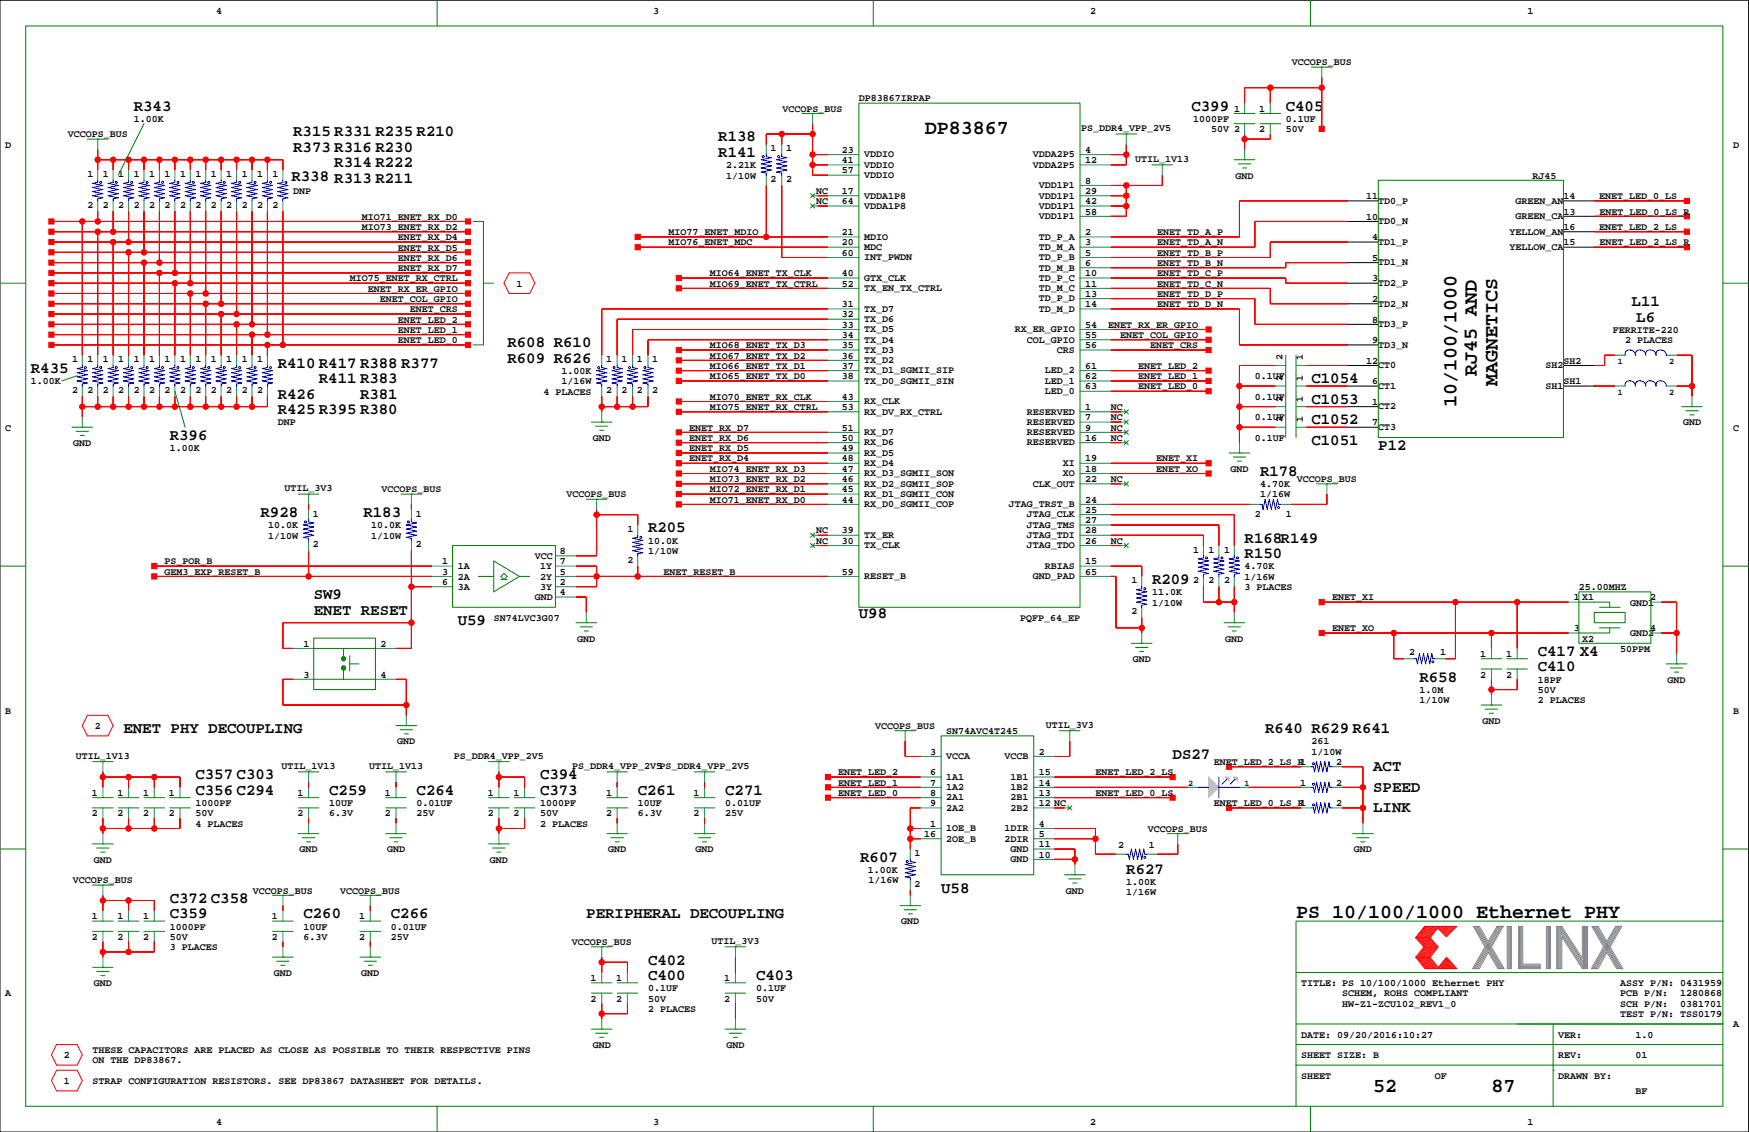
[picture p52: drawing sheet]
<svg xmlns="http://www.w3.org/2000/svg" width="432mm" height="279mm" viewBox="0 0 432 279" stroke-linecap="round" stroke-linejoin="round" font-family="sans-serif">
<defs><g id="words">
<g font-size="4.9">
<text x="228.3" y="33.2">DP83867</text>
<text x="364.6" y="92.8" transform="rotate(-90 364.6 92.8)">RJ45 AND</text>
<text x="369.7" y="95.3" transform="rotate(-90 369.7 95.3)">MAGNETICS</text>
<text x="359.6" y="100.4" transform="rotate(-90 359.6 100.4)">10/100/1000</text>
<text x="320" y="226.5">PS 10/100/1000 Ethernet PHY</text>
<text x="339" y="269.6">52</text>
<text x="368.2" y="269.6">87</text>
</g>
<g font-size="3.9">
<text x="33" y="27.3">R343</text>
<text x="294.1" y="27.3">C399</text>
<text x="317.4" y="27.3">C405</text>
<text x="72.4" y="33.7">R315 R331 R235 R210</text>
<text x="177.3" y="34.9">R138</text>
<text x="72.4" y="37.5">R373 R316 R230</text>
<text x="82.5" y="41.3">R314 R222</text>
<text x="177.3" y="38.7">R141</text>
<text x="71.9" y="44.7">R338 R313 R211</text>
<text x="402.8" y="75.6">L11</text>
<text x="404" y="79.4">L6</text>
<text x="125.3" y="85.7">R608 R610</text>
<text x="125.3" y="89.5">R609 R626</text>
<text x="7.6" y="92.1">R435</text>
<text x="68.6" y="90.8">R410 R417 R388 R377</text>
<text x="78.7" y="94.6">R411 R383</text>
<text x="323.8" y="94.6">C1054</text>
<text x="68.6" y="98.4">R426</text>
<text x="88.9" y="98.4">R381</text>
<text x="323.8" y="99.7">C1053</text>
<text x="68.6" y="102.2">R425 R395 R380</text>
<text x="323.8" y="104.8">C1052</text>
<text x="41.9" y="108.6">R396</text>
<text x="323.8" y="109.8">C1051</text>
<text x="340.3" y="111.1">P12</text>
<text x="311.1" y="117.5">R178</text>
<text x="64.3" y="127.6">R928</text>
<text x="89.7" y="127.6">R183</text>
<text x="160" y="131.4">R205</text>
<text x="307.3" y="137.8">R150</text>
<text x="307.3" y="134">R168R149</text>
<text x="77.5" y="147.9">SW9</text>
<text x="284.4" y="144.1">R209</text>
<text x="77.5" y="151.7">ENET RESET</text>
<text x="113" y="154.3">U59</text>
<text x="212" y="152.6">U98</text>
<text x="379.6" y="161.9">C417 X4</text>
<text x="379.6" y="165.7">C410</text>
<text x="350.4" y="168.2">R658</text>
<text x="30.5" y="180.9">ENET PHY DECOUPLING</text>
<text x="312.3" y="180.9">R640 R629 R641</text>
<text x="289.5" y="187.3">DS27</text>
<text x="339" y="190.3">ACT</text>
<text x="48.2" y="196.2">C356 C294</text>
<text x="48.2" y="192.4">C357 C303</text>
<text x="81.3" y="196.2">C259</text>
<text x="102.8" y="196.2">C264</text>
<text x="133.3" y="196.2">C373</text>
<text x="133.3" y="192.4">C394</text>
<text x="157.4" y="196.2">C261</text>
<text x="179" y="196.2">C271</text>
<text x="339" y="195.4">SPEED</text>
<text x="339" y="200.5">LINK</text>
<text x="212.4" y="212.7">R607</text>
<text x="278.1" y="215.7">R627</text>
<text x="232.4" y="220.3">U58</text>
<text x="41.9" y="226.7">C359</text>
<text x="41.9" y="222.8">C372 C358</text>
<text x="74.9" y="226.7">C260</text>
<text x="96.5" y="226.7">C266</text>
<text x="144.7" y="226.7">PERIPHERAL DECOUPLING</text>
<text x="160" y="238.1">C402</text>
<text x="160" y="241.9">C400</text>
<text x="186.6" y="241.9">C403</text>
</g>
<g font-size="2.5">
<text x="53.3" y="3.4">4</text>
<text x="161.3" y="3.4">3</text>
<text x="269.2" y="3.4">2</text>
<text x="377.1" y="3.4">1</text>
<text x="318.9" y="16.1">VCCOPS_BUS</text>
<text x="193.2" y="27.6">VCCOPS_BUS</text>
<text x="212" y="25">DP83867IRPAP</text>
<text x="304.7" y="27.6">1</text>
<text x="310.9" y="27.6">1</text>
<text x="16.7" y="33.9">VCCOPS_BUS</text>
<text x="33" y="30.1">1.00K</text>
<text x="267" y="32.4">PS_DDR4_VPP_2V5</text>
<text x="294.6" y="30.1">1000PF</text>
<text x="299" y="32.6">50V 2</text>
<text x="310.9" y="32.6">2</text>
<text x="317.4" y="32.6">50V</text>
<text x="317.4" y="30.1">0.1UF</text>
<text x="1.3" y="36.4">D</text>
<text x="179.2" y="41.5">2.21K</text>
<text x="190.2" y="37.3">1</text>
<text x="194.1" y="37.3">1</text>
<text x="207.8" y="40.3">41</text>
<text x="207.8" y="37.7">23</text>
<text x="213.3" y="38.8">VDDIO</text>
<text x="213.3" y="41.4">VDDIO</text>
<text x="255" y="38.8">VDDA2P5</text>
<text x="255" y="41.4">VDDA2P5</text>
<text x="267.9" y="40.3">12</text>
<text x="267.9" y="37.7">4</text>
<text x="280.3" y="40">UTIL_1V13</text>
<text x="427.9" y="36.4">D</text>
<text x="21.6" y="43.7">1</text>
<text x="25.4" y="43.7">1</text>
<text x="29.2" y="43.7">1</text>
<text x="33" y="43.7">1</text>
<text x="36.8" y="43.7">1</text>
<text x="40.6" y="43.7">1</text>
<text x="44.4" y="43.7">1</text>
<text x="48.2" y="43.7">1</text>
<text x="52.1" y="43.7">1</text>
<text x="55.9" y="43.7">1</text>
<text x="59.7" y="43.7">1</text>
<text x="63.5" y="43.7">1</text>
<text x="67.3" y="43.7">1</text>
<text x="72.4" y="47.9">DNP</text>
<text x="179.2" y="44.1">1/10W</text>
<text x="190.2" y="45">2</text>
<text x="194.1" y="45">2</text>
<text x="201.5" y="47.9">NC</text>
<text x="207.8" y="47.9">17</text>
<text x="207.8" y="42.8">57</text>
<text x="213.3" y="43.9">VDDIO</text>
<text x="256.5" y="46.5">VDD1P1</text>
<text x="267.9" y="47.9">29</text>
<text x="267.9" y="45.3">8</text>
<text x="305" y="44.1">GND</text>
<text x="378.4" y="44.1">RJ45</text>
<text x="21.6" y="51.3">2</text>
<text x="25.4" y="51.3">2</text>
<text x="29.2" y="51.3">2</text>
<text x="33" y="51.3">2</text>
<text x="36.8" y="51.3">2</text>
<text x="40.6" y="51.3">2</text>
<text x="44.4" y="51.3">2</text>
<text x="48.2" y="51.3">2</text>
<text x="52.1" y="51.3">2</text>
<text x="55.9" y="51.3">2</text>
<text x="59.7" y="51.3">2</text>
<text x="63.5" y="51.3">2</text>
<text x="67.3" y="51.3">2</text>
<text x="201.5" y="50.4">NC</text>
<text x="207.8" y="50.4">64</text>
<text x="213.3" y="49">VDDA1P8</text>
<text x="213.3" y="51.5">VDDA1P8</text>
<text x="256.5" y="49">VDD1P1</text>
<text x="256.5" y="51.5">VDD1P1</text>
<text x="267.9" y="53">58</text>
<text x="267.9" y="50.4">42</text>
<text x="337.3" y="49.1">11</text>
<text x="340.3" y="50.3">TD0_P</text>
<text x="374.1" y="50.3">GREEN_AN</text>
<text x="386" y="53">13</text>
<text x="386" y="49.1">14</text>
<text x="394.8" y="49.1">ENET_LED_0_LS</text>
<text x="394.9" y="53">ENET_LED_0_LS_R</text>
<text x="89.3" y="54.2">MIO71_ENET_RX_D0</text>
<text x="89.3" y="56.8">MIO73_ENET_RX_D2</text>
<text x="98.2" y="59.3">ENET_RX_D4</text>
<text x="165.1" y="58">MIO77_ENET_MDIO</text>
<text x="207.8" y="58">21</text>
<text x="213.3" y="59.2">MDIO</text>
<text x="256.5" y="59.2">TD_P_A</text>
<text x="256.5" y="54.1">VDD1P1</text>
<text x="267.9" y="58">2</text>
<text x="285.7" y="58">ENET_TD_A_P</text>
<text x="337.3" y="54.2">10</text>
<text x="338.8" y="59.3">4</text>
<text x="340.3" y="55.4">TD0_N</text>
<text x="372.7" y="57.9">YELLOW_AN</text>
<text x="374.1" y="54.1">GREEN_CA</text>
<text x="386" y="56.8">16</text>
<text x="394.8" y="56.8">ENET_LED_2_LS</text>
<text x="98.2" y="64.4">ENET_RX_D6</text>
<text x="98.2" y="61.8">ENET_RX_D5</text>
<text x="165.1" y="60.6">MIO76_ENET_MDC</text>
<text x="207.8" y="63.1">60</text>
<text x="207.8" y="60.6">20</text>
<text x="213.3" y="61.7">MDC</text>
<text x="213.3" y="64.2">INT_PWDN</text>
<text x="256.5" y="61.7">TD_M_A</text>
<text x="256.5" y="64.2">TD_P_B</text>
<text x="267.9" y="65.6">6</text>
<text x="267.9" y="63.1">5</text>
<text x="267.9" y="60.6">3</text>
<text x="285.7" y="60.6">ENET_TD_A_N</text>
<text x="285.7" y="63.1">ENET_TD_B_P</text>
<text x="285.7" y="65.6">ENET_TD_B_N</text>
<text x="338.8" y="64.4">5</text>
<text x="340.3" y="60.4">TD1_P</text>
<text x="340.3" y="65.5">TD1_N</text>
<text x="372.7" y="61.7">YELLOW_CA</text>
<text x="386" y="60.6">15</text>
<text x="394.9" y="60.6">ENET_LED_2_LS_R</text>
<text x="86.3" y="69.5">MIO75_ENET_RX_CTRL</text>
<text x="90.8" y="72">ENET_RX_ER_GPIO</text>
<text x="98.2" y="66.9">ENET_RX_D7</text>
<text x="127.5" y="70.7">1</text>
<text x="175.2" y="70.7">MIO69_ENET_TX_CTRL</text>
<text x="175.2" y="68.2">MIO64_ENET_TX_CLK</text>
<text x="207.8" y="68.2">40</text>
<text x="207.8" y="70.7">52</text>
<text x="213.3" y="71.9">TX_EN_TX_CTRL</text>
<text x="213.3" y="69.3">GTX_CLK</text>
<text x="256.5" y="66.8">TD_M_B</text>
<text x="256.5" y="69.3">TD_P_C</text>
<text x="256.5" y="71.9">TD_M_C</text>
<text x="267.9" y="70.7">11</text>
<text x="267.9" y="68.2">10</text>
<text x="285.7" y="68.2">ENET_TD_C_P</text>
<text x="285.7" y="70.7">ENET_TD_C_N</text>
<text x="338.8" y="69.5">3</text>
<text x="340.3" y="70.6">TD2_P</text>
<text x="93.7" y="74.5">ENET_COL_GPIO</text>
<text x="101.2" y="77.1">ENET_CRS</text>
<text x="207.8" y="75.8">31</text>
<text x="213.3" y="76.9">TX_D7</text>
<text x="256.5" y="74.4">TD_P_D</text>
<text x="256.5" y="76.9">TD_M_D</text>
<text x="267.9" y="75.8">14</text>
<text x="267.9" y="73.3">13</text>
<text x="285.7" y="73.3">ENET_TD_D_P</text>
<text x="285.7" y="75.8">ENET_TD_D_N</text>
<text x="338.8" y="74.5">2</text>
<text x="340.3" y="75.7">TD2_N</text>
<text x="98.2" y="82.2">ENET_LED_1</text>
<text x="98.2" y="79.6">ENET_LED_2</text>
<text x="207.8" y="83.4">34</text>
<text x="207.8" y="80.9">33</text>
<text x="207.8" y="78.3">32</text>
<text x="213.3" y="79.5">TX_D6</text>
<text x="213.3" y="82">TX_D5</text>
<text x="250.6" y="82">RX_ER_GPIO</text>
<text x="267.9" y="83.4">55</text>
<text x="267.9" y="80.9">54</text>
<text x="273.6" y="80.9">ENET_RX_ER_GPIO</text>
<text x="276.6" y="83.4">ENET_COL_GPIO</text>
<text x="338.8" y="79.6">8</text>
<text x="340.3" y="80.7">TD3_P</text>
<text x="398.2" y="82.2">FERRITE-220</text>
<text x="17.8" y="89.4">1</text>
<text x="21.6" y="89.4">1</text>
<text x="25.4" y="89.4">1</text>
<text x="29.2" y="89.4">1</text>
<text x="33" y="89.4">1</text>
<text x="36.8" y="89.4">1</text>
<text x="40.6" y="89.4">1</text>
<text x="44.4" y="89.4">1</text>
<text x="48.2" y="89.4">1</text>
<text x="52.1" y="89.4">1</text>
<text x="55.9" y="89.4">1</text>
<text x="59.7" y="89.4">1</text>
<text x="63.5" y="89.4">1</text>
<text x="98.2" y="84.7">ENET_LED_0</text>
<text x="149.6" y="89.4">1</text>
<text x="153.4" y="89.4">1</text>
<text x="157.2" y="89.4">1</text>
<text x="161" y="89.4">1</text>
<text x="175.2" y="88.5">MIO67_ENET_TX_D2</text>
<text x="175.2" y="86">MIO68_ENET_TX_D3</text>
<text x="207.8" y="88.5">36</text>
<text x="207.8" y="86">35</text>
<text x="213.3" y="84.6">TX_D4</text>
<text x="213.3" y="87.1">TX_D3</text>
<text x="213.3" y="89.6">TX_D2</text>
<text x="253.5" y="84.6">COL_GPIO</text>
<text x="260.9" y="87.1">CRS</text>
<text x="267.9" y="86">56</text>
<text x="284" y="86">ENET_CRS</text>
<text x="316.6" y="88.9" transform="rotate(-90 316.6 88.9)">2</text>
<text x="321.7" y="88.9" transform="rotate(-90 321.7 88.9)">1</text>
<text x="337.3" y="89.8">12</text>
<text x="338.8" y="84.7">9</text>
<text x="340.3" y="85.8">TD3_N</text>
<text x="386" y="89.8">SH2</text>
<text x="401.2" y="84.7">2 PLACES</text>
<text x="7.6" y="94.9">1.00K</text>
<text x="138.6" y="92.3">1.00K</text>
<text x="138.6" y="94.9">1/16W</text>
<text x="175.2" y="91">MIO66_ENET_TX_D1</text>
<text x="175.2" y="93.6">MIO65_ENET_TX_D0</text>
<text x="207.8" y="93.6">38</text>
<text x="207.8" y="91">37</text>
<text x="213.3" y="92.2">TX_D1_SGMII_SIP</text>
<text x="213.3" y="94.7">TX_D0_SGMII_SIN</text>
<text x="258" y="92.2">LED_2</text>
<text x="258" y="94.7">LED_1</text>
<text x="267.9" y="93.6">62</text>
<text x="267.9" y="91">61</text>
<text x="281" y="91">ENET_LED_2</text>
<text x="281" y="93.6">ENET_LED_1</text>
<text x="309.8" y="93.6">0.1UF</text>
<text x="316.6" y="94" transform="rotate(-90 316.6 94)">2</text>
<text x="321.7" y="94" transform="rotate(-90 321.7 94)">1</text>
<text x="338.8" y="94.9">6</text>
<text x="340.3" y="96">CT1</text>
<text x="340.3" y="90.9">CT0</text>
<text x="381.5" y="96">SH1</text>
<text x="381.5" y="90.9">SH2</text>
<text x="386" y="94.9">SH1</text>
<text x="17.8" y="97">2</text>
<text x="21.6" y="97">2</text>
<text x="25.4" y="97">2</text>
<text x="29.2" y="97">2</text>
<text x="33" y="97">2</text>
<text x="36.8" y="97">2</text>
<text x="40.6" y="97">2</text>
<text x="44.4" y="97">2</text>
<text x="48.2" y="97">2</text>
<text x="52.1" y="97">2</text>
<text x="55.9" y="97">2</text>
<text x="59.7" y="97">2</text>
<text x="63.5" y="97">2</text>
<text x="134.2" y="97.4">4 PLACES</text>
<text x="149.6" y="97">2</text>
<text x="153.4" y="97">2</text>
<text x="157.2" y="97">2</text>
<text x="161" y="97">2</text>
<text x="175.2" y="101.2">MIO75_ENET_RX_CTRL</text>
<text x="175.2" y="98.7">MIO70_ENET_RX_CLK</text>
<text x="207.8" y="101.2">53</text>
<text x="207.8" y="98.7">43</text>
<text x="213.3" y="99.8">RX_CLK</text>
<text x="258" y="97.3">LED_0</text>
<text x="267.9" y="101.2">1</text>
<text x="267.9" y="96.1">63</text>
<text x="274.3" y="101.2">NC</text>
<text x="281" y="96.1">ENET_LED_0</text>
<text x="309.8" y="98.7">0.1UF</text>
<text x="316.6" y="99.1" transform="rotate(-90 316.6 99.1)">2</text>
<text x="321.7" y="99.1" transform="rotate(-90 321.7 99.1)">1</text>
<text x="338.8" y="99.9">1</text>
<text x="340.3" y="101.1">CT2</text>
<text x="1.3" y="106.3">C</text>
<text x="68.6" y="105">DNP</text>
<text x="170.1" y="106.3">ENET_RX_D7</text>
<text x="207.8" y="106.3">51</text>
<text x="213.3" y="102.3">RX_DV_RX_CTRL</text>
<text x="213.3" y="107.4">RX_D7</text>
<text x="253.5" y="102.3">RESERVED</text>
<text x="253.5" y="104.9">RESERVED</text>
<text x="253.5" y="107.4">RESERVED</text>
<text x="267.9" y="106.3">9</text>
<text x="267.9" y="103.7">7</text>
<text x="274.3" y="103.7">NC</text>
<text x="274.3" y="106.3">NC</text>
<text x="309.8" y="103.7">0.1UF</text>
<text x="316.6" y="104.2" transform="rotate(-90 316.6 104.2)">2</text>
<text x="321.7" y="104.2" transform="rotate(-90 321.7 104.2)">1</text>
<text x="338.8" y="105">7</text>
<text x="340.3" y="106.1">CT3</text>
<text x="415.5" y="105">GND</text>
<text x="427.9" y="106.3">C</text>
<text x="18.1" y="110.1">GND</text>
<text x="41.9" y="111.4">1.00K</text>
<text x="146.3" y="108.8">GND</text>
<text x="170.1" y="108.8">ENET_RX_D6</text>
<text x="170.1" y="111.4">ENET_RX_D5</text>
<text x="170.1" y="113.9">ENET_RX_D4</text>
<text x="207.8" y="113.9">48</text>
<text x="207.8" y="111.4">49</text>
<text x="207.8" y="108.8">50</text>
<text x="213.3" y="110">RX_D6</text>
<text x="213.3" y="112.5">RX_D5</text>
<text x="253.5" y="110">RESERVED</text>
<text x="267.9" y="113.9">19</text>
<text x="267.9" y="108.8">16</text>
<text x="274.3" y="108.8">NC</text>
<text x="285.5" y="113.9">ENET_XI</text>
<text x="309.8" y="108.8">0.1UF</text>
<text x="175.2" y="119">MIO73_ENET_RX_D2</text>
<text x="175.2" y="116.4">MIO74_ENET_RX_D3</text>
<text x="207.8" y="119">46</text>
<text x="207.8" y="116.4">47</text>
<text x="213.3" y="115">RX_D4</text>
<text x="213.3" y="117.6">RX_D3_SGMII_SON</text>
<text x="262.4" y="115">XI</text>
<text x="262.4" y="117.6">XO</text>
<text x="267.9" y="119">22</text>
<text x="267.9" y="116.4">18</text>
<text x="274.3" y="119">NC</text>
<text x="285.5" y="116.4">ENET_XO</text>
<text x="303.8" y="116.4">GND</text>
<text x="320.2" y="119">VCCOPS_BUS</text>
<text x="70.3" y="121.3">UTIL_3V3</text>
<text x="94.2" y="121.5">VCCOPS_BUS</text>
<text x="139.9" y="122.8">VCCOPS_BUS</text>
<text x="175.2" y="124.1">MIO71_ENET_RX_D0</text>
<text x="175.2" y="121.5">MIO72_ENET_RX_D1</text>
<text x="207.8" y="124.1">44</text>
<text x="207.8" y="121.5">45</text>
<text x="213.3" y="120.1">RX_D2_SGMII_SOP</text>
<text x="213.3" y="122.6">RX_D1_SGMII_CON</text>
<text x="213.3" y="125.2">RX_D0_SGMII_COP</text>
<text x="249.1" y="125.2">JTAG_TRST_B</text>
<text x="255" y="120.1">CLK_OUT</text>
<text x="267.9" y="124.1">24</text>
<text x="311.1" y="120.2">4.70K</text>
<text x="311.1" y="122.8">1/16W</text>
<text x="66.2" y="130.4">10.0K</text>
<text x="77.2" y="127.5">1</text>
<text x="91.6" y="130.4">10.0K</text>
<text x="102.6" y="127.5">1</text>
<text x="154.9" y="131.3">1</text>
<text x="201.5" y="131.7">NC</text>
<text x="207.8" y="131.7">39</text>
<text x="253.5" y="127.7">JTAG_CLK</text>
<text x="253.5" y="130.3">JTAG_TMS</text>
<text x="267.9" y="131.7">28</text>
<text x="267.9" y="129.1">27</text>
<text x="267.9" y="126.6">25</text>
<text x="309.8" y="127.5">2</text>
<text x="317.4" y="127.5">1</text>
<text x="66.2" y="132.9">1/10W</text>
<text x="77.2" y="135.1">2</text>
<text x="91.6" y="132.9">1/10W</text>
<text x="102.6" y="135.1">2</text>
<text x="138.2" y="136.8">8</text>
<text x="160" y="136.8">1/10W</text>
<text x="160" y="134.2">10.0K</text>
<text x="201.5" y="134.2">NC</text>
<text x="207.8" y="134.2">30</text>
<text x="213.3" y="135.3">TX_CLK</text>
<text x="213.3" y="132.8">TX_ER</text>
<text x="253.5" y="135.3">JTAG_TDO</text>
<text x="253.5" y="132.8">JTAG_TDI</text>
<text x="267.9" y="134.2">26</text>
<text x="274.3" y="134.2">NC</text>
<text x="294.6" y="136.4">1</text>
<text x="298.4" y="136.4">1</text>
<text x="302.2" y="136.4">1</text>
<text x="40.6" y="141.8">GEM3_EXP_RESET_B</text>
<text x="40.6" y="139.3">PS_POR_B</text>
<text x="109.2" y="141.8">3</text>
<text x="109.2" y="139.3">1</text>
<text x="113" y="140.6">1A</text>
<text x="113" y="143.1">2A</text>
<text x="132" y="138">VCC</text>
<text x="133.3" y="140.6">1Y</text>
<text x="133.3" y="143.1">2Y</text>
<text x="138.2" y="141.8">5</text>
<text x="138.2" y="139.3">7</text>
<text x="154.9" y="138.9">2</text>
<text x="163.8" y="141.8">ENET_RESET_B</text>
<text x="207.8" y="141.8">59</text>
<text x="213.3" y="143">RESET_B</text>
<text x="255" y="143">GND_PAD</text>
<text x="258" y="140.4">RBIAS</text>
<text x="267.9" y="141.8">65</text>
<text x="267.9" y="139.3">15</text>
<text x="279.3" y="144">1</text>
<text x="294.6" y="144">2</text>
<text x="298.4" y="144">2</text>
<text x="302.2" y="144">2</text>
<text x="307.3" y="143.1">1/16W</text>
<text x="307.3" y="140.6">4.70K</text>
<text x="109.2" y="144.4">6</text>
<text x="113" y="145.6">3A</text>
<text x="132" y="148.2">GND</text>
<text x="133.3" y="145.6">3Y</text>
<text x="138.2" y="146.9">4</text>
<text x="138.2" y="144.4">2</text>
<text x="284.4" y="146.9">11.0K</text>
<text x="284.4" y="149.4">1/10W</text>
<text x="307.3" y="145.6">3 PLACES</text>
<text x="328.9" y="148.2">ENET_XI</text>
<text x="388.5" y="148.2">1</text>
<text x="389.8" y="145.6">25.00MHZ</text>
<text x="390.6" y="148.2">X1</text>
<text x="402.5" y="149.4">GND1</text>
<text x="407.4" y="148.2">2</text>
<text x="121.9" y="153.3">SN74LVC3G07</text>
<text x="251.8" y="153.3">PQFP_64_EP</text>
<text x="279.3" y="151.6">2</text>
<text x="328.9" y="155.8">ENET_XO</text>
<text x="388.5" y="155.8">3</text>
<text x="407.4" y="155.8">4</text>
<text x="74.9" y="159.6">1</text>
<text x="94" y="159.6">2</text>
<text x="142.5" y="158.3">GND</text>
<text x="302.5" y="158.3">GND</text>
<text x="347.9" y="161.8">2</text>
<text x="355.5" y="161.8">1</text>
<text x="390.6" y="158.3">X2</text>
<text x="400" y="160.9">50PPM</text>
<text x="402.5" y="157.1">GND2</text>
<text x="74.9" y="167.2">3</text>
<text x="94" y="167.2">4</text>
<text x="279.7" y="163.4">GND</text>
<text x="365.5" y="167.2">2</text>
<text x="365.5" y="162.1">1</text>
<text x="371.8" y="167.2">2</text>
<text x="371.8" y="162.1">1</text>
<text x="350.4" y="171">1.0M</text>
<text x="350.4" y="173.6">1/10W</text>
<text x="379.6" y="173.6">2 PLACES</text>
<text x="379.6" y="168.5">18PF</text>
<text x="379.6" y="171">50V</text>
<text x="411.7" y="168.5">GND</text>
<text x="1.3" y="176.1">B</text>
<text x="23.4" y="179.9">2</text>
<text x="216.1" y="179.9">VCCOPS_BUS</text>
<text x="258.2" y="179.7">UTIL_3V3</text>
<text x="366" y="178.7">GND</text>
<text x="427.9" y="176.1">B</text>
<text x="98.1" y="183.7">GND</text>
<text x="233.6" y="181.2">SN74AVC4T245</text>
<text x="323.8" y="183.7">261</text>
<text x="18.7" y="187.3">UTIL_1V13</text>
<text x="69.5" y="189.8">UTIL_1V13</text>
<text x="91.1" y="189.8">UTIL_1V13</text>
<text x="112" y="187.3">PS_DDR4_VPP_2V5</text>
<text x="141.3" y="189.8">PS_DDR4_VPP_2V5PS_DDR4_VPP_2V5</text>
<text x="207" y="191.4">ENET_LED_2</text>
<text x="229.6" y="186.3">3</text>
<text x="229.6" y="191.4">6</text>
<text x="233.6" y="187.4">VCCA</text>
<text x="248" y="187.4">VCCB</text>
<text x="256.5" y="186.3">2</text>
<text x="256.5" y="191.4">15</text>
<text x="270.4" y="191.4">ENET_LED_2_LS</text>
<text x="299.7" y="188.8">ENET_LED_2_LS_R1</text>
<text x="323.8" y="186.3">1/10W</text>
<text x="329.9" y="188.8">2</text>
<text x="22.6" y="196.4">1</text>
<text x="29" y="196.4">1</text>
<text x="35.3" y="196.4">1</text>
<text x="41.7" y="196.4">1</text>
<text x="73.4" y="196.4">1</text>
<text x="95" y="196.4">1</text>
<text x="120.4" y="196.4">1</text>
<text x="126.8" y="196.4">1</text>
<text x="149.6" y="196.4">1</text>
<text x="171.2" y="196.4">1</text>
<text x="207" y="196.4">ENET_LED_0</text>
<text x="207" y="193.9">ENET_LED_1</text>
<text x="229.6" y="196.4">8</text>
<text x="229.6" y="193.9">7</text>
<text x="233.6" y="192.5">1A1</text>
<text x="233.6" y="195">1A2</text>
<text x="233.6" y="197.6">2A1</text>
<text x="249.5" y="192.5">1B1</text>
<text x="249.5" y="195">1B2</text>
<text x="249.5" y="197.6">2B1</text>
<text x="256.5" y="196.4">13</text>
<text x="256.5" y="193.9">14</text>
<text x="270.4" y="196.4">ENET_LED_0_LS</text>
<text x="321" y="193.9">1</text>
<text x="329.9" y="193.9">2</text>
<text x="22.6" y="201.5">2</text>
<text x="29" y="201.5">2</text>
<text x="35.3" y="201.5">2</text>
<text x="41.7" y="201.5">2</text>
<text x="48.2" y="199">1000PF</text>
<text x="48.2" y="201.5">50V</text>
<text x="73.4" y="201.5">2</text>
<text x="81.3" y="199">10UF</text>
<text x="81.3" y="201.5">6.3V</text>
<text x="95" y="201.5">2</text>
<text x="102.8" y="199">0.01UF</text>
<text x="102.8" y="201.5">25V</text>
<text x="120.4" y="201.5">2</text>
<text x="126.8" y="201.5">2</text>
<text x="133.3" y="201.5">50V</text>
<text x="133.3" y="199">1000PF</text>
<text x="149.6" y="201.5">2</text>
<text x="157.4" y="199">10UF</text>
<text x="157.4" y="201.5">6.3V</text>
<text x="171.2" y="201.5">2</text>
<text x="179" y="199">0.01UF</text>
<text x="179" y="201.5">25V</text>
<text x="229.6" y="199">9</text>
<text x="233.6" y="200.1">2A2</text>
<text x="249.5" y="200.1">2B2</text>
<text x="256.5" y="199">12 NC</text>
<text x="299.7" y="199">ENET_LED_0_LS_R1</text>
<text x="329.9" y="199">2</text>
<text x="48.2" y="204">4 PLACES</text>
<text x="133.3" y="204">2 PLACES</text>
<text x="228.1" y="206.6">16</text>
<text x="229.6" y="204">1</text>
<text x="233.6" y="207.7">2OE_B</text>
<text x="233.6" y="205.2">1OE_B</text>
<text x="248" y="205.2">1DIR</text>
<text x="248" y="207.7">2DIR</text>
<text x="256.5" y="206.6">5</text>
<text x="256.5" y="204">4</text>
<text x="256.5" y="209.1">11</text>
<text x="276" y="209.4">2</text>
<text x="283.4" y="205.3">VCCOPS_BUS</text>
<text x="283.7" y="209.4">1</text>
<text x="23.2" y="212.9">GND</text>
<text x="74" y="210.4">GND</text>
<text x="95.5" y="210.4">GND</text>
<text x="120.9" y="212.9">GND</text>
<text x="150.1" y="210.4">GND</text>
<text x="171.7" y="210.4">GND</text>
<text x="214.3" y="215.5">1.00K</text>
<text x="225.8" y="211.3">1</text>
<text x="249.5" y="212.8">GND</text>
<text x="249.5" y="210.3">GND</text>
<text x="256.5" y="211.7">10</text>
<text x="334.3" y="210.4">GND</text>
<text x="18" y="218">VCCOPS_BUS</text>
<text x="62.4" y="220.6">VCCOPS_BUS</text>
<text x="84" y="220.6">VCCOPS_BUS</text>
<text x="214.4" y="218">1/16W</text>
<text x="225.8" y="218.9">2</text>
<text x="263.1" y="220.6">GND</text>
<text x="278.1" y="218.5">1.00K</text>
<text x="278.1" y="220.9">1/16W</text>
<text x="22.6" y="226.9">1</text>
<text x="29" y="226.9">1</text>
<text x="35.3" y="226.9">1</text>
<text x="67.1" y="226.9">1</text>
<text x="88.7" y="226.9">1</text>
<text x="22.6" y="232">2</text>
<text x="29" y="232">2</text>
<text x="35.3" y="232">2</text>
<text x="41.9" y="232">50V</text>
<text x="41.9" y="229.4">1000PF</text>
<text x="67.1" y="232">2</text>
<text x="74.9" y="229.4">10UF</text>
<text x="74.9" y="232">6.3V</text>
<text x="88.7" y="232">2</text>
<text x="96.5" y="229.4">0.01UF</text>
<text x="96.5" y="232">25V</text>
<text x="141.1" y="233.3">VCCOPS_BUS</text>
<text x="175.6" y="233">UTIL_3V3</text>
<text x="222.5" y="228.2">GND</text>
<text x="41.9" y="234.5">3 PLACES</text>
<text x="1.3" y="245.9">A</text>
<text x="23.2" y="243.4">GND</text>
<text x="67.6" y="240.9">GND</text>
<text x="89.2" y="240.9">GND</text>
<text x="145.8" y="242.1">1</text>
<text x="152.2" y="242.1">1</text>
<text x="160" y="244.7">0.1UF</text>
<text x="178.8" y="242.1">1</text>
<text x="186.6" y="244.7">0.1UF</text>
<text x="321.2" y="243.4">TITLE: PS 10/100/1000 Ethernet PHY</text>
<text x="331.4" y="245.9">SCHEM, ROHS COMPLIANT</text>
<text x="400" y="245.9">PCB P/N:</text>
<text x="400" y="243.4">ASSY P/N: 0431959</text>
<text x="414.8" y="245.9">1280868</text>
<text x="145.8" y="247.2">2</text>
<text x="152.2" y="247.2">2</text>
<text x="160" y="249.8">2 PLACES</text>
<text x="160" y="247.2">50V</text>
<text x="178.8" y="247.2">2</text>
<text x="186.6" y="247.2">50V</text>
<text x="331.4" y="248.5">HW-Z1-ZCU102_REV1_0</text>
<text x="400" y="251">TEST P/N: TSS0179</text>
<text x="400" y="248.5">SCH P/N:</text>
<text x="414.8" y="248.5">0381701</text>
<text x="321.2" y="256.1">DATE: 09/20/2016:10:27</text>
<text x="384.7" y="256.1">VER:</text>
<text x="403.8" y="256.1">1.0</text>
<text x="427.9" y="253.6">A</text>
<text x="15.8" y="261.2">2</text>
<text x="22.9" y="259.9">THESE CAPACITORS ARE PLACED AS CLOSE AS POSSIBLE TO THEIR RESPECTIVE PINS</text>
<text x="22.9" y="262.5">ON THE DP83867.</text>
<text x="146.3" y="258.6">GND</text>
<text x="179.3" y="258.6">GND</text>
<text x="321.2" y="261.2">SHEET SIZE: B</text>
<text x="384.7" y="261.2">REV:</text>
<text x="403.8" y="261.2">01</text>
<text x="15.8" y="267.5">1</text>
<text x="22.9" y="267.5">STRAP CONFIGURATION RESISTORS. SEE DP83867 DATASHEET FOR DETAILS.</text>
<text x="321.2" y="266.3">SHEET</text>
<text x="354.2" y="266.3">OF</text>
<text x="384.7" y="266.3">DRAWN BY:</text>
<text x="403.8" y="270.1">BF</text>
<text x="53.3" y="277.7">4</text>
<text x="161.3" y="277.7">3</text>
<text x="269.2" y="277.7">2</text>
<text x="377.1" y="277.7">1</text>
</g>
<g font-size="2.1">
<text x="399.4" y="89.9">1</text>
<text x="412.1" y="89.9">2</text>
<text x="399.4" y="97.5">1</text>
<text x="412.1" y="97.5">2</text>
<text x="293.3" y="194">2</text>
<text x="307.3" y="194">1</text>
</g>
</g></defs>
<g fill="none" stroke="#000" stroke-width=".25">
<path d="M0 .1h431.7v279.3h-431.7zM332.7 49.6h7.6M332.7 54.7h7.6M332.7 59.7h7.6M386 49.6h7.6M386 53.4h7.6M386 57.2h7.6M332.7 69.9h7.6M332.7 75h7.6M332.7 64.8h7.6M386 61h7.6M332.7 80.1h7.6"/>
<path d="M332.7 85.1h7.6M332.7 95.3h7.6M332.7 90.2h7.6M386 95.3h7.6M386 90.2h7.6M332.7 100.4h7.6M332.7 105.4h7.6"/>
</g>
<g fill="none" stroke="#008000" stroke-width=".25">
<path d="M6.3 6.4h419.1v266.7h-419.1zM107.9 .1v6.3M215.6 .1v6.3M323.5 .1v6.3M323.8 16.6h5.1M326.3 16.6h.1M21.6 34.3h5.1M24.1 34.3h.1M35.6 30.5l-6.4 12.7M198.1 28h5.1M200.6 28h.1M212 25.5h54.6v124.4h-54.6z"/>
<path d="M275.5 33.1h5.1M278.1 33.1h.1M304.7 30.5h5.1M304.7 28h5.1M304.7 39.4h5.1M307.3 39.4h.1M311.1 30.5h5.1M311.1 28h5.1M116.8 54.7h2.6v30.4h-2.6M200.1 50.3l1 1.1M200.1 47.8l1 1M201.1 50.3l-1 1.1"/>
<path d="M201.1 47.8l-1 1M284.4 40.7h5.1M287 40.7h.1M305.7 40.4h3.1M306.8 41.5h1M340.3 44.5h45.7v63.5h-45.7zM0 69.9h6.3M119.4 69.9h2.5M425.4 69.9h6.3M19 92.8l-3.8 1.2M43.2 96.6l2.5 8.8M317.4 87.7v20.3"/>
<path d="M320 87.7v20.3M17.8 105.4h5.1M18.8 106.5h3M19.8 107.5h1M20.3 105.4h.1M146 104.2h5.1M147 105.2h3.1M148 106.2h1.1M148.6 104.2h.1M277.6 103.7l1 1M277.6 101.1l1 1M277.6 108.8l1 1"/>
<path d="M277.6 106.2l1 1M277.6 118.9l1 1M278.6 103.7l-1 1M278.6 101.1l-1 1M278.6 108.8l-1 1M278.6 106.2l-1 1M278.6 118.9l-1 1M303.5 111.8h5M304.5 112.8h3M305.5 113.8h1M306 111.8h.1M325 119.4h5.1"/>
<path d="M327.6 119.4h.1M415.2 100.4h5.1M416.2 101.4h3.1M417.2 102.4h1M417.7 100.4h.1M0 139.7h6.3M73.6 122h5.1M76.2 122h.1M99 122h5.1M101.6 122h.1M111.7 134.7h25.4v15.2h-25.4zM121.9 138.5l6.3 3.8-6.3 3.8z"/>
<path d="M144.7 123.2h5.1M147.3 123.2h.1M200.1 134.1l1 1.1M200.1 131.6l1 1M201.1 134.1l-1 1.1M201.1 131.6l-1 1M277.6 134.1l1 1.1M278.6 134.1l-1 1.1M425.4 139.7h6.3M77.5 157.5h15.2v12.7h-15.2zM118.1 142.3h3.8M123.7 143h1.5"/>
<path d="M124.4 141.5l.8 .8-.8 .7-.7-.7zM128.2 142.3h2.6M142.2 153.7h5.1M143.2 154.7h3.1M144.2 155.7h1.1M144.7 153.7h.1M279.3 158.8h5.1M280.4 159.8h3M281.9 158.8h.1M302.2 153.7h5.1M303.2 154.7h3.1M304.2 155.7h1"/>
<path d="M304.7 153.7h.1M389.8 146.1h17.8v12.7h-17.8zM389.8 148.6h7.6v1.3M393.6 151.2h7.6v2.5h-7.6zM394.9 155h5.1M394.9 149.9h5.1M397.4 155v1.2h-7.6M77.5 160h15.2M77.5 167.7h15.2M84.8 160v2.1M84.8 165.4v2.3M86.3 161.8v3.8"/>
<path d="M86.3 163.9h2.3M97.8 179.1h5M100.3 179.1h.1M281.4 160.8h1M365.7 165.1h5.1M365.7 162.6h5.1M365.7 174h5.1M366.7 175h3M367.7 176h1M368.2 174h.1M372 165.1h5.1M372 162.6h5.1"/>
<path d="M411.4 163.9h5.1M412.4 164.9h3M413.4 165.9h1M413.9 163.9h.1M22.9 199.4h5M22.9 196.9h5M22.9 188h5M25.4 188h.1M29.2 199.4h5.1M29.2 196.9h5.1M35.6 199.4h5M35.6 196.9h5"/>
<path d="M41.9 199.4h5.1M41.9 196.9h5.1M73.6 199.4h5.1M73.6 196.9h5.1M73.6 190.5h5.1M76.2 190.5h.1M95.2 199.4h5.1M95.2 196.9h5.1M95.2 190.5h5.1M97.8 190.5h.1M98.8 180.1h3M99.8 181.1h1"/>
<path d="M120.6 199.4h5.1M120.6 196.9h5.1M120.6 188h5.1M123.2 188h.1M127 199.4h5.1M127 196.9h5.1M149.8 199.4h5.1M149.8 196.9h5.1M149.8 190.5h5.1M152.4 190.5h.1M171.4 199.4h5.1M171.4 196.9h5.1"/>
<path d="M171.4 190.5h5.1M174 190.5h.1M220.9 180.4h5.1M223.5 180.4h.1M261.6 180.4h5M263.6 198.9l1 1M264.1 180.4h.1M264.6 198.9l-1 1M0 209.6h6.3M22.9 208.3h5M22.9 218.5h5M23.9 209.3h3"/>
<path d="M24.9 210.3h1M25.4 208.3h.1M25.4 218.5h.1M73.6 205.8h5.1M74.7 206.8h3M75.7 207.8h1M76.2 205.8h.1M95.2 205.8h5.1M96.2 206.8h3.1M97.3 207.8h1M97.8 205.8h.1M120.6 208.3h5.1"/>
<path d="M121.6 209.3h3.1M122.7 210.3h1M123.2 208.3h.1M149.8 205.8h5.1M150.8 206.8h3.1M151.9 207.8h1M152.4 205.8h.1M171.4 205.8h5.1M172.4 206.8h3.1M173.4 207.8h1.1M174 205.8h.1M262.8 215.9h5.1"/>
<path d="M263.8 216.9h3.1M264.9 217.9h1M265.4 215.9h.1M288.2 205.8h5.1M290.8 205.8h.1M333.9 205.8h5.1M334.9 206.8h3.1M336 207.8h1M336.5 205.8h.1M425.4 209.6h6.3M22.9 229.9h5M22.9 227.3h5"/>
<path d="M22.9 238.8h5M23.9 239.8h3M25.4 238.8h.1M29.2 229.9h5.1M29.2 227.3h5.1M35.6 229.9h5M35.6 227.3h5M67.3 229.9h5.1M67.3 227.3h5.1M67.3 236.2h5.1M67.3 221h5.1M68.3 237.2h3.1"/>
<path d="M69.3 238.3h1M69.8 236.2h.1M69.8 221h.1M88.9 229.9h5.1M88.9 227.3h5.1M88.9 236.2h5.1M88.9 221h5.1M89.9 237.2h3M90.9 238.3h1M91.4 236.2h.1M91.4 221h.1M146 233.7h5.1"/>
<path d="M148.6 233.7h.1M179 233.7h5.1M181.6 233.7h.1M222.2 223.5h5.1M223.2 224.5h3.1M224.2 225.6h1M224.7 223.5h.1M425.4 227.3h-105.4v35.6M24.9 240.8h1M146 245.1h5.1M146 242.6h5.1M146 254h5.1"/>
<path d="M147 255h3.1M148 256h1.1M148.6 254h.1M152.4 245.1h5M152.4 242.6h5M179 245.1h5.1M179 242.6h5.1M179 254h5.1M180 255h3.1M181.1 256h1M181.6 254h.1M320 257.8h105.4"/>
<path d="M320 252.7h105.4M320 240h105.4M383.5 252.7v20.4M107.9 273.1v6.3M215.6 273.1v6.3M320 262.9v10.2M320 262.9h105.4M323.5 273.1v6.3M383.5 264.2h.1"/>
</g>
<g fill="none" stroke="#f00" stroke-width=".25">
<path d="M326.3 19.1v12.7M24.1 36.9v5.1M24.1 39.4h45.7v2.6M27.9 39.4v2.6M31.7 39.4v2.6M35.6 39.4v2.6M39.4 39.4v2.6M43.2 39.4v2.6M47 39.4v2.6M50.8 39.4v2.6M54.6 39.4v2.6M58.4 39.4v2.6"/>
<path d="M62.2 39.4v2.6M66 39.4v2.6M193 33.1v2.5M200.6 38.2h3.8M200.6 33.1h-11.4v2.5M200.6 30.5v12.7h3.8M274.3 38.2h3.8M278.1 35.6v5.1h-3.8M307.3 33.1v3.8M313.6 21.6v3.9M313.6 33.1v1.2h-6.3M326.3 21.6h-19v3.9"/>
<path d="M12.7 54.7h102.8M12.7 59.7h102.8M12.7 57.2h102.8M20.3 54.7v33M24.1 52.1v2.6M24.1 57.2v30.5M27.9 52.1v5.1M27.9 59.7v28M31.7 52.1v7.6M35.6 52.1v10.2M39.4 52.1v12.7M43.2 52.1v15.3"/>
<path d="M47 52.1v17.8M50.8 52.1v20.3M54.6 52.1v22.9M58.4 52.1v25.4M62.2 52.1v28M66 52.1v30.5M69.8 52.1v33M157.4 58.5h47M189.2 45.8v12.7M193 45.8v17.7h11.4M200.6 40.7h3.8M201.9 48.3h2.5"/>
<path d="M201.9 50.9h2.5M274.3 48.3h3.8M274.3 50.9h3.8M278.1 45.8v7.6h-3.8M287 43.2v2.6h-12.7M332.7 49.6h-26.7v8.9h-31.7M332.7 54.7h-22.9v6.3h-35.5M332.7 59.7h-19.1v3.8h-39.3M393.6 53.4h22.9M393.6 49.6h22.9M393.6 57.2h22.9M12.7 72.4h102.8"/>
<path d="M12.7 67.4h102.8M12.7 64.8h102.8M12.7 69.9h102.8M12.7 75h102.8M12.7 77.5h102.8M12.7 62.3h102.8M31.7 62.3v25.4M35.6 64.8v22.9M39.4 67.4v20.3M43.2 69.9v17.8M47 72.4v15.3M50.8 75v12.7"/>
<path d="M54.6 77.5v10.2M125.7 67.4h5.1l1.3 2.5-1.3 2.5h-5.1l-1.3-2.5zM157.4 61h47M167.6 68.6h36.8M167.6 71.2h36.8M204.4 76.2h-55.8v11.5M204.4 78.8h-52v8.9M274.3 76.2h31.7v8.9h26.7M274.3 73.7h35.5v6.4h22.9M274.3 71.2h39.3v3.8h19.1M274.3 68.6h43.1v1.3h15.3M332.7 64.8h-15.3v1.3h-43.1"/>
<path d="M393.6 61h22.9M12.7 80.1h102.8M12.7 85.1h102.8M12.7 82.6h102.8M20.3 97.8v5.1M24.1 97.8v2.6M27.9 97.8v2.6M31.7 97.8v2.6M35.6 97.8v2.6M39.4 97.8v2.6M43.2 97.8v2.6M47 97.8v2.6"/>
<path d="M50.8 97.8v2.6M54.6 97.8v2.6M58.4 80.1v7.6M58.4 97.8v2.6M62.2 82.6v5.1M62.2 97.8v2.6M66 85.1v2.6M66 97.8v2.6h-45.7M148.6 97.8v3.8M152.4 97.8v2.6M156.2 97.8v2.6M160 97.8v2.6h-11.4"/>
<path d="M167.6 91.5h36.8M167.6 94h36.8M167.6 86.4h36.8M167.6 88.9h36.8M167.6 99.1h36.8M204.4 81.3h-48.2v6.4M204.4 83.9h-44.4v3.8M274.3 91.5h24.1M274.3 94h24.1M274.3 96.6h24.1M274.3 81.3h24.1M274.3 83.9h24.1"/>
<path d="M274.3 86.4h24.1M306 95.3h8.9M314.9 90.2h-8.9v19.1M322.5 90.2h10.2M322.5 95.3h10.2M393.6 95.3h5.1M398.7 87.7h-2.6v2.5h-2.5M413.9 87.7h3.8v10.1M413.9 95.3h3.8M167.6 114.3h36.8M167.6 116.9h36.8M167.6 119.4h36.8"/>
<path d="M167.6 101.6h36.8M167.6 106.7h36.8M167.6 109.3h36.8M167.6 111.8h36.8M274.3 114.3h24.1M274.3 116.9h24.1M274.3 119.4h2.5M274.3 101.6h2.5M274.3 106.7h2.5M274.3 109.3h2.5M274.3 104.2h2.5M306 100.4h8.9"/>
<path d="M306 105.4h8.9M322.5 100.4h10.2M322.5 105.4h10.2M38.1 139.7h68.6M76.2 124.5v1.3M76.2 135.9v6.4M101.6 124.5v1.3M101.6 135.9v24.1h-3.8M142.2 139.7h5.1v5.1h-5.1M147.3 125.8v11.4h-5.1M147.3 127h10.1v2.6M157.4 139.7v2.6"/>
<path d="M167.6 124.5h36.8M167.6 122h36.8M201.9 132.1h2.5M201.9 134.7h2.5M274.3 127h30.4v7.7M274.3 139.7h7.6v2.6M274.3 132.1h22.8v2.6M274.3 129.6h26.6v5.1M274.3 124.5h34.2M274.3 134.7h2.5M327.6 122v2.5h-8.9M38.1 142.3h68.6"/>
<path d="M101.6 153.7h-31.8v6.3h2.6M101.6 144.8h5.1M142.2 147.3h2.5v3.9M142.2 142.3h62.2M274.3 142.3h1.2v12.7h6.4M281.9 152.4v3.8M297.1 144.8v3.8h7.6M300.9 144.8v3.8M304.7 144.8v6.4M326.3 148.6h61M326.3 156.2h61M344.1 156.2v6.4h2.5"/>
<path d="M359.3 148.6v14h-2.5M368.2 156.2v3.8M374.6 148.6v11.4M410.1 148.6h3.8v12.7M410.1 156.2h3.8M21.6 176.6h5.1l1.2 2.5-1.2 2.5h-5.1l-1.3-2.5zM72.4 167.7h-2.6v6.3h30.5M97.8 167.7h2.5v8.9M368.2 167.7v3.8M374.6 167.7v2.5h-6.4M25.4 191.8h19v2.5M25.4 190.5v3.8"/>
<path d="M31.7 191.8v2.5M38.1 191.8v2.5M76.2 193.1v1.2M97.8 193.1v1.2M123.2 191.8h6.3v2.5M123.2 190.5v3.8M152.4 193.1v1.2M174 193.1v1.2M204.4 191.8h22.9M204.4 196.9h22.9M204.4 194.3h22.9M223.5 182.9v3.8h3.8"/>
<path d="M227.3 199.4h-2.6v10.2M260.3 199.4h2.5M260.3 191.8h29.2M260.3 196.9h29.2M260.3 194.3h33M264.1 182.9v3.8h-3.8M303.5 199.4h17.7M303.5 189.3h17.7M308.5 194.3h12.7M331.4 199.4h5.1M331.4 189.3h5.1v13.9M331.4 194.3h5.1"/>
<path d="M25.4 201.9v3.9M31.7 201.9v2.6M38.1 201.9v2.6M44.4 201.9v2.6h-19M76.2 201.9v1.3M97.8 201.9v1.3M123.2 201.9v3.9M129.5 201.9v2.6h-6.3M152.4 201.9v1.3M174 201.9v1.3M224.7 219.7v1.3M224.7 204.5h2.6"/>
<path d="M224.7 207h2.6M260.3 204.5h10.1v6.3h5.1M260.3 207h10.1M260.3 209.6h5.1v3.8M260.3 212.1h5.1M290.8 208.3v2.5h-5.1M25.4 221v3.8M25.4 232.4v3.8M25.4 222.3h12.7v2.5M31.7 222.3v2.5M31.7 232.4v2.6M38.1 232.4v2.6h-12.7"/>
<path d="M69.8 223.5v1.3M69.8 232.4v1.3M91.4 223.5v1.3M91.4 232.4v1.3M148.6 237.5h6.3v2.5M148.6 236.2v3.8M181.6 236.2v3.8M349.5 236.3h3.6M349.9 231.5l1.9 2.2-2 2.6 2.2 2.8M350.1 236.3l2.2 2.8M350.2 231.5l1.9 2.3-2 2.5M350.4 236.3l2.2 2.8"/>
<path d="M350.5 231.5l1.9 2.3-2 2.5M350.6 236.3l2.3 2.7M350.8 231.5l1.9 2.3-2 2.5M351 236.3l2.2 2.8M351.1 231.5l1.9 2.3-2 2.5M351.3 236.3l2.2 2.8M351.4 231.5l1.9 2.3-2 2.5M351.6 236.3l2.2 2.8M351.7 231.5l1.9 2.2M351.8 228.7l-2.3 2.8 2.3-2.8h7.9l-2.6 2.5-2.1-2.1-1.9 2.4 2 2.2-2 2.6 2 2.5 2-2.5 2.6 2.8h-7.9l-2.3-2.8M351.9 236.3l2.2 2.8M352 231.5l1.9 2.2"/>
<path d="M352.1 228.7l-2.2 2.7M352.2 236.3l2.2 2.8M352.3 231.5l1.9 2.3-2 2.5M352.4 228.7l-2.2 2.7M352.5 236.3l2.2 2.8M352.6 231.5l1.9 2.2M352.7 228.7l-2.2 2.7M352.8 236.3l2.2 2.8M352.8 231.5l2 2.2M353 228.7l-2.2 2.7M353.1 231.5h-3.6l2.1 2.2-2.1 2.6M353.2 228.7l-2.1 2.7"/>
<path d="M353.6 233.8l-2 2.5M353.6 228.7l-2.2 2.7M353.8 228.7l-2.1 2.7M353.9 233.8l-1.9 2.4M354.1 228.7l-2.1 2.7M354.4 228.7l-2.1 2.7M354.5 233.8l-2 2.5M354.7 228.7l-2.1 2.7M354.8 233.8l-2 2.5M355 228.7l-2.1 2.7M355.2 238.8l.2 .3M355.3 238.6l.4 .5"/>
<path d="M355.4 228.7l-.4 .4M355.4 238.4l.6 .7M355.6 238.3l.7 .8M355.7 238.1l.9 1M355.7 228.7l-.5 .5M355.9 237.9l1 1.2M356 237.8l1.2 1.3M356.1 228.7l-.8 .7M356.1 237.6l1.4 1.4M356.3 237.4l1.5 1.7M356.4 237.2l1.6 1.9M356.5 228.7l-1 .9"/>
<path d="M356.5 237.1l1.8 2M356.7 236.9l1.9 2.2M356.8 236.7l2.1 2.4M356.8 228.7l-1.1 1.1M356.9 236.6l2.3 2.5M357.1 236.5l2.3 2.6M357.2 228.7l-1.3 1.2M357.5 228.7l-1.4 1.4M357.8 228.7l-1.6 1.6M358.2 228.7l-1.8 1.7M358.5 228.7l-1.9 1.9M359 228.7l-2.2 2.1"/>
<path d="M359.3 228.7l-2.3 2.3M14 257.8h5l1.3 2.6-1.3 2.5h-5l-1.3-2.5zM148.6 247.7v3.8M154.9 247.7v2.5h-6.3M181.6 247.7v3.8M14 264.2h5l1.3 2.5-1.3 2.5h-5l-1.3-2.5z"/>
<circle cx="24.1" cy="39.4" r=".63"/>
<circle cx="27.9" cy="39.4" r=".63"/>
<circle cx="31.7" cy="39.4" r=".63"/>
<circle cx="35.6" cy="39.4" r=".63"/>
<circle cx="39.4" cy="39.4" r=".63"/>
<circle cx="43.2" cy="39.4" r=".63"/>
<circle cx="47" cy="39.4" r=".63"/>
<circle cx="50.8" cy="39.4" r=".63"/>
<circle cx="54.6" cy="39.4" r=".63"/>
<circle cx="58.4" cy="39.4" r=".63"/>
<circle cx="62.2" cy="39.4" r=".63"/>
<circle cx="66" cy="39.4" r=".63"/>
<circle cx="193" cy="33.1" r=".63"/>
<circle cx="200.6" cy="38.2" r=".63"/>
<circle cx="200.6" cy="33.1" r=".63"/>
<circle cx="278.1" cy="38.2" r=".63"/>
<circle cx="307.3" cy="34.3" r=".63"/>
<circle cx="313.6" cy="21.6" r=".63"/>
<circle cx="326.3" cy="21.6" r=".63"/>
<circle cx="20.3" cy="54.7" r=".63"/>
<circle cx="24.1" cy="57.2" r=".63"/>
<circle cx="24.1" cy="54.7" r=".63"/>
<circle cx="27.9" cy="57.2" r=".63"/>
<circle cx="27.9" cy="59.7" r=".63"/>
<circle cx="31.7" cy="59.7" r=".63"/>
<circle cx="189.2" cy="58.5" r=".63"/>
<circle cx="200.6" cy="40.7" r=".63"/>
<circle cx="278.1" cy="50.9" r=".63"/>
<circle cx="278.1" cy="48.3" r=".63"/>
<circle cx="278.1" cy="45.8" r=".63"/>
<circle cx="31.7" cy="62.3" r=".63"/>
<circle cx="35.6" cy="64.8" r=".63"/>
<circle cx="35.6" cy="62.3" r=".63"/>
<circle cx="39.4" cy="67.4" r=".63"/>
<circle cx="39.4" cy="64.8" r=".63"/>
<circle cx="43.2" cy="67.4" r=".63"/>
<circle cx="43.2" cy="69.9" r=".63"/>
<circle cx="47" cy="72.4" r=".63"/>
<circle cx="47" cy="69.9" r=".63"/>
<circle cx="50.8" cy="75" r=".63"/>
<circle cx="50.8" cy="72.4" r=".63"/>
<circle cx="54.6" cy="75" r=".63"/>
<circle cx="54.6" cy="77.5" r=".63"/>
<circle cx="58.4" cy="77.5" r=".63"/>
<circle cx="58.4" cy="80.1" r=".63"/>
<circle cx="62.2" cy="80.1" r=".63"/>
<circle cx="62.2" cy="82.6" r=".63"/>
<circle cx="66" cy="85.1" r=".63"/>
<circle cx="66" cy="82.6" r=".63"/>
<circle cx="69.8" cy="85.1" r=".63"/>
<circle cx="306" cy="95.3" r=".63"/>
<circle cx="417.7" cy="95.3" r=".63"/>
<circle cx="20.3" cy="100.4" r=".63"/>
<circle cx="24.1" cy="100.4" r=".63"/>
<circle cx="27.9" cy="100.4" r=".63"/>
<circle cx="31.7" cy="100.4" r=".63"/>
<circle cx="35.6" cy="100.4" r=".63"/>
<circle cx="39.4" cy="100.4" r=".63"/>
<circle cx="43.2" cy="100.4" r=".63"/>
<circle cx="47" cy="100.4" r=".63"/>
<circle cx="50.8" cy="100.4" r=".63"/>
<circle cx="54.6" cy="100.4" r=".63"/>
<circle cx="58.4" cy="100.4" r=".63"/>
<circle cx="62.2" cy="100.4" r=".63"/>
<circle cx="148.6" cy="100.4" r=".63"/>
<circle cx="152.4" cy="100.4" r=".63"/>
<circle cx="156.2" cy="100.4" r=".63"/>
<circle cx="306" cy="100.4" r=".63"/>
<circle cx="306" cy="105.4" r=".63"/>
<circle cx="147.3" cy="127" r=".63"/>
<circle cx="76.2" cy="142.3" r=".63"/>
<circle cx="101.6" cy="153.7" r=".63"/>
<circle cx="101.6" cy="144.8" r=".63"/>
<circle cx="147.3" cy="142.3" r=".63"/>
<circle cx="157.4" cy="142.3" r=".63"/>
<circle cx="281.9" cy="155" r=".63"/>
<circle cx="300.9" cy="148.6" r=".63"/>
<circle cx="304.7" cy="148.6" r=".63"/>
<circle cx="344.1" cy="156.2" r=".63"/>
<circle cx="359.3" cy="148.6" r=".63"/>
<circle cx="368.2" cy="156.2" r=".63"/>
<circle cx="374.6" cy="148.6" r=".63"/>
<circle cx="413.9" cy="156.2" r=".63"/>
<circle cx="100.3" cy="174" r=".63"/>
<circle cx="368.2" cy="170.2" r=".63"/>
<circle cx="25.4" cy="191.8" r=".63"/>
<circle cx="31.7" cy="191.8" r=".63"/>
<circle cx="38.1" cy="191.8" r=".63"/>
<circle cx="123.2" cy="191.8" r=".63"/>
<circle cx="336.5" cy="199.4" r=".63"/>
<circle cx="336.5" cy="194.3" r=".63"/>
<circle cx="25.4" cy="204.5" r=".63"/>
<circle cx="31.7" cy="204.5" r=".63"/>
<circle cx="38.1" cy="204.5" r=".63"/>
<circle cx="123.2" cy="204.5" r=".63"/>
<circle cx="224.7" cy="207" r=".63"/>
<circle cx="224.7" cy="204.5" r=".63"/>
<circle cx="265.4" cy="212.1" r=".63"/>
<circle cx="270.4" cy="207" r=".63"/>
<circle cx="25.4" cy="235" r=".63"/>
<circle cx="25.4" cy="222.3" r=".63"/>
<circle cx="31.7" cy="235" r=".63"/>
<circle cx="31.7" cy="222.3" r=".63"/>
<circle cx="148.6" cy="237.5" r=".63"/>
<circle cx="148.6" cy="250.2" r=".63"/>
</g>
<g fill="none" stroke="#848684" stroke-width=".25">
<path d="M364 228.7l6.1 10.4M364.3 228.7l6.1 10.4M364.6 228.7l6.1 10.4M364.9 228.7l6.1 10.4M367.4 232.3l-2.1-3.6h-1.6l2.9 5-3 5.4h1.7l2.1-4 2.4 4h1.6l-3.2-5.4M369.6 228.7l-2.2 3.6M369.8 228.7l-5.9 10.4M370.2 228.7l-6 10.4M370.5 228.7l-6 10.4M370.8 228.7l-6 10.4M371.1 228.7h-1.5h1.5l-2.9 5M372.1 228.7h1v10.4h-1z"/>
<path d="M372.4 228.7v10.4M372.6 228.7v10.4M372.9 228.7v10.4M374.9 228.7h1v9.3h4.3v1.1h-5.3zM375.1 228.7v10.4M375.4 228.7v10.4M375.7 228.7v10.4M375.7 238.2h4.5M375.7 238.5h4.5M375.7 238.8h4.5M381.8 228.7h1v10.4h-1zM382 228.7v10.4"/>
<path d="M382.3 228.7v10.4M382.5 228.7v10.4M384.3 228.7h1.3l5.1 7.8v-7.8h1.2v10.4h-1.2l-5.1-7.9v7.9h-1.3zM384.5 228.7v10.4M384.8 228.7v10.4M385.1 228.7v10.4M385.3 228.7v10.4M385.3 230.3l5.6 8.7M385.3 229.8l5.6 8.7M385.3 229.2l5.6 8.7M385.3 228.8l5.6 8.7M390.9 228.7v10.4"/>
<path d="M391.2 228.7v10.4M391.5 228.7v10.4M391.7 228.6v10.4M393.3 228.7l6.1 10.4M393.6 228.7l6.1 10.4M393.9 228.7l6.1 10.4M394.2 228.7l6.1 10.4M396.7 232.3l-2.1-3.6h-1.6l2.9 5-3 5.4M397.5 233.7l3.2 5.4h-1.6l-2.4-4-2.2 4h-1.6M398.9 228.7l-2.2 3.6M399.1 228.7l-6 10.4M399.4 228.7l-5.9 10.4"/>
<path d="M399.7 228.7l-5.9 10.4M400.1 228.7l-6 10.4M400.4 228.7h-1.5h1.5l-2.9 5"/>
</g>
<g fill="none" stroke="#008080" stroke-width=".25">
<path d="M326.3 16.6v2.5M24.1 34.3v2.6M189.2 35.6v2.6M193 35.6v2.6M200.6 28v2.5M204.4 38.2h7.6M266.6 38.2h7.7M278.1 33.1v2.5M307.3 25.5v2.5M307.3 30.5v2.6M307.3 36.9v2.5M313.6 25.5v2.5"/>
<path d="M313.6 30.5v2.6M24.1 42v2.5M24.1 49.6v2.5M27.9 42v2.5M27.9 49.6v2.5M31.7 42v2.5M31.7 49.6v2.5M35.6 42v2.5M35.6 49.6v2.5M39.4 42v2.5M39.4 49.6v2.5M43.2 42v2.5"/>
<path d="M43.2 49.6v2.5M47 42v2.5M47 49.6v2.5M50.8 42v2.5M50.8 49.6v2.5M54.6 42v2.5M54.6 49.6v2.5M58.4 42v2.5M58.4 49.6v2.5M62.2 42v2.5M62.2 49.6v2.5M66 42v2.5"/>
<path d="M66 49.6v2.5M69.8 42v2.5M69.8 49.6v2.5M189.2 43.2v2.6M193 43.2v2.6M200.6 48.3h1.3M200.6 50.9h1.3M204.4 40.7h7.6M204.4 43.2h7.6M204.4 48.3h7.6M204.4 50.9h7.6M204.4 58.5h7.6"/>
<path d="M266.6 40.7h7.7M266.6 48.3h7.7M266.6 50.9h7.7M266.6 58.5h7.7M266.6 45.8h7.7M266.6 53.4h7.7M287 40.7v2.5M204.4 61h7.6M204.4 63.5h7.6M204.4 71.2h7.6M204.4 76.2h7.6M204.4 78.8h7.6"/>
<path d="M204.4 68.6h7.6M266.6 61h7.7M266.6 63.5h7.7M266.6 71.2h7.7M266.6 76.2h7.7M266.6 68.6h7.7M266.6 66.1h7.7M266.6 73.7h7.7M20.3 87.7v2.5M20.3 95.3v2.5M24.1 87.7v2.5M24.1 95.3v2.5"/>
<path d="M27.9 87.7v2.5M27.9 95.3v2.5M31.7 87.7v2.5M31.7 95.3v2.5M35.6 87.7v2.5M35.6 95.3v2.5M39.4 87.7v2.5M39.4 95.3v2.5M43.2 87.7v2.5M43.2 95.3v2.5M47 87.7v2.5M47 95.3v2.5"/>
<path d="M50.8 87.7v2.5M50.8 95.3v2.5M54.6 87.7v2.5M54.6 95.3v2.5M58.4 87.7v2.5M58.4 95.3v2.5M62.2 87.7v2.5M62.2 95.3v2.5M66 87.7v2.5M66 95.3v2.5M148.6 87.7v2.5M148.6 95.3v2.5"/>
<path d="M152.4 87.7v2.5M152.4 95.3v2.5M156.2 87.7v2.5M156.2 95.3v2.5M160 87.7v2.5M160 95.3v2.5M204.4 81.3h7.6M204.4 83.9h7.6M204.4 86.4h7.6M204.4 88.9h7.6M204.4 91.5h7.6M204.4 94h7.6"/>
<path d="M204.4 99.1h7.6M266.6 81.3h7.7M266.6 83.9h7.7M266.6 86.4h7.7M266.6 91.5h7.7M266.6 94h7.7M266.6 96.6h7.7M314.9 95.3h2.5M314.9 90.2h2.5M320 95.3h2.5M320 90.2h2.5M398.7 95.3h2.5"/>
<path d="M398.7 87.7h2.5M411.4 95.3h2.5M411.4 87.7h2.5M417.7 97.8v2.6M20.3 102.9v2.5M148.6 101.6v2.6M204.4 101.6h7.6M204.4 106.7h7.6M204.4 109.3h7.6M204.4 111.8h7.6M204.4 114.3h7.6M204.4 116.9h7.6"/>
<path d="M204.4 119.4h7.6M266.6 101.6h7.7M266.6 106.7h7.7M266.6 109.3h7.7M266.6 114.3h7.7M266.6 116.9h7.7M266.6 119.4h7.7M266.6 104.2h7.7M276.8 101.6h1.3M276.8 106.7h1.3M276.8 109.3h1.3M276.8 119.4h1.3"/>
<path d="M276.8 104.2h1.3M306 109.3v2.5M314.9 105.4h2.5M314.9 100.4h2.5M320 105.4h2.5M320 100.4h2.5M327.6 119.4v2.6M76.2 122v2.5M76.2 125.8v2.5M76.2 133.4v2.5M101.6 122v2.5M101.6 125.8v2.5"/>
<path d="M101.6 133.4v2.5M106.7 139.7h5M137.1 139.7h5.1M137.1 137.2h5.1M147.3 123.2v2.6M157.4 129.6v2.5M157.4 137.2v2.5M200.6 134.7h1.3M200.6 132.1h1.3M204.4 124.5h7.6M204.4 134.7h7.6M204.4 132.1h7.6"/>
<path d="M204.4 122h7.6M266.6 139.7h7.7M266.6 124.5h7.7M266.6 134.7h7.7M266.6 132.1h7.7M266.6 127h7.7M266.6 129.6h7.7M276.8 134.7h1.3M297.1 134.7v2.5M300.9 134.7v2.5M304.7 134.7v2.5M308.5 124.5h2.6"/>
<path d="M316.2 124.5h2.5M106.7 142.3h5M106.7 144.8h5M137.1 142.3h5.1M137.1 144.8h5.1M137.1 147.3h5.1M144.7 151.2v2.5M204.4 142.3h7.6M266.6 142.3h7.7M281.9 142.3v2.5M281.9 149.9v2.5M281.9 156.2v2.6"/>
<path d="M297.1 142.3v2.5M300.9 142.3v2.5M304.7 142.3v2.5M304.7 151.2v2.5M387.3 148.6h2.5M387.3 156.2h2.5M407.6 148.6h2.5M407.6 156.2h2.5M72.4 160h5.1M72.4 167.7h5.1M92.7 160h5.1M92.7 167.7h5.1"/>
<path d="M100.3 176.6v2.5M346.6 162.6h2.6M354.2 162.6h2.6M368.2 160v2.6M368.2 165.1v2.6M368.2 171.5v2.5M374.6 160v2.6M374.6 165.1v2.6M413.9 161.3v2.6M25.4 188v2.5M25.4 194.3v2.6M25.4 199.4v2.5"/>
<path d="M31.7 194.3v2.6M31.7 199.4v2.5M38.1 194.3v2.6M38.1 199.4v2.5M44.4 194.3v2.6M44.4 199.4v2.5M76.2 190.5v2.6M76.2 194.3v2.6M76.2 199.4v2.5M97.8 190.5v2.6M97.8 194.3v2.6M97.8 199.4v2.5"/>
<path d="M123.2 188v2.5M123.2 194.3v2.6M123.2 199.4v2.5M129.5 194.3v2.6M129.5 199.4v2.5M152.4 190.5v2.6M152.4 194.3v2.6M152.4 199.4v2.5M174 190.5v2.6M174 194.3v2.6M174 199.4v2.5M223.5 180.4v2.5"/>
<path d="M227.3 199.4h5.1M227.3 191.8h5.1M227.3 194.3h5.1M227.3 196.9h5.1M227.3 186.7h5.1M255.2 199.4h5.1M255.2 191.8h5.1M255.2 194.3h5.1M255.2 196.9h5.1M255.2 186.7h5.1M262.8 199.4h1.3M264.1 180.4v2.5"/>
<path d="M293.3 194.3h2.5M306 194.3h2.5M321.2 189.3h2.6M321.2 199.4h2.6M321.2 194.3h2.6M328.9 189.3h2.5M328.9 199.4h2.5M328.9 194.3h2.5M25.4 205.8v2.5M25.4 218.5v2.5M76.2 203.2v2.6M97.8 203.2v2.6"/>
<path d="M123.2 205.8v2.5M152.4 203.2v2.6M174 203.2v2.6M224.7 209.6v2.5M224.7 217.2v2.5M227.3 207h5.1M227.3 204.5h5.1M255.2 209.6h5.1M255.2 207h5.1M255.2 204.5h5.1M255.2 212.1h5.1M265.4 213.4v2.5"/>
<path d="M275.5 210.8h2.6M283.1 210.8h2.6M290.8 205.8v2.5M336.5 203.2v2.6M25.4 224.8v2.5M25.4 229.9v2.5M25.4 236.2v2.6M31.7 224.8v2.5M31.7 229.9v2.5M38.1 224.8v2.5M38.1 229.9v2.5M69.8 221v2.5"/>
<path d="M69.8 224.8v2.5M69.8 229.9v2.5M69.8 233.7v2.5M91.4 221v2.5M91.4 224.8v2.5M91.4 229.9v2.5M91.4 233.7v2.5M148.6 233.7v2.5M181.6 233.7v2.5M224.7 221v2.5M148.6 240v2.6M148.6 245.1v2.6"/>
<path d="M148.6 251.5v2.5M154.9 240v2.6M154.9 245.1v2.6M181.6 240v2.6M181.6 245.1v2.6M181.6 251.5v2.5"/>
</g>
<g fill="none" stroke="#00f" stroke-width=".25">
<path d="M189.2 38.2v.5l1.3 .2-2.6 .5 2.6 .5-2.6 .5 2.6 .5-2.6 .6 2.6 .5-2.6 .5 1.3 .2v.5M193 38.2v.5l1.3 .2-2.6 .5 2.6 .5-2.6 .5 2.6 .5-2.6 .6 2.6 .5-2.6 .5 1.3 .2v.5M24.1 44.5v.5l-1.2 .3 2.5 .5-2.5 .5 2.5 .5-2.5 .5 2.5 .5-2.5 .5 2.5 .5-1.3 .3v.5M27.9 44.5v.5l-1.2 .3 2.5 .5-2.5 .5 2.5 .5-2.5 .5 2.5 .5-2.5 .5 2.5 .5-1.3 .3v.5M31.7 44.5v.5l-1.2 .3 2.5 .5-2.5 .5 2.5 .5-2.5 .5 2.5 .5-2.5 .5 2.5 .5-1.3 .3v.5M35.6 44.5v.5l-1.3 .3 2.5 .5-2.5 .5 2.5 .5-2.5 .5 2.5 .5-2.5 .5 2.5 .5-1.2 .3v.5M39.4 44.5v.5l-1.3 .3 2.5 .5-2.5 .5 2.5 .5-2.5 .5 2.5 .5-2.5 .5 2.5 .5-1.2 .3v.5M43.2 44.5v.5l-1.3 .3 2.5 .5-2.5 .5 2.5 .5-2.5 .5 2.5 .5-2.5 .5 2.5 .5-1.2 .3v.5M47 44.5v.5l-1.3 .3 2.5 .5-2.5 .5 2.5 .5-2.5 .5 2.5 .5-2.5 .5 2.5 .5-1.2 .3v.5M50.8 44.5v.5l-1.3 .3 2.6 .5-2.6 .5 2.6 .5-2.6 .5 2.6 .5-2.6 .5 2.6 .5-1.3 .3v.5M54.6 44.5v.5l-1.3 .3 2.6 .5-2.6 .5 2.6 .5-2.6 .5 2.6 .5-2.6 .5 2.6 .5-1.3 .3v.5M58.4 44.5v.5l-1.3 .3 2.6 .5-2.6 .5 2.6 .5-2.6 .5 2.6 .5-2.6 .5 2.6 .5-1.3 .3v.5"/>
<path d="M62.2 44.5v.5l-1.3 .3 2.6 .5-2.6 .5 2.6 .5-2.6 .5 2.6 .5-2.6 .5 2.6 .5-1.3 .3v.5M66 44.5v.5l-1.2 .3 2.5 .5-2.5 .5 2.5 .5-2.5 .5 2.5 .5-2.5 .5 2.5 .5-1.3 .3v.5M69.8 44.5v.5l-1.2 .3 2.5 .5-2.5 .5 2.5 .5-2.5 .5 2.5 .5-2.5 .5 2.5 .5-1.3 .3v.5M20.3 90.2v.5l-1.3 .3 2.6 .5-2.6 .5 2.6 .5-2.6 .5 2.6 .5-2.6 .5 2.6 .5-1.3 .3v.5M24.1 90.2v.5l-1.2 .3 2.5 .5-2.5 .5 2.5 .5-2.5 .5 2.5 .5-2.5 .5 2.5 .5-1.3 .3v.5M27.9 90.2v.5l-1.2 .3 2.5 .5-2.5 .5 2.5 .5-2.5 .5 2.5 .5-2.5 .5 2.5 .5-1.3 .3v.5M31.7 90.2v.5l-1.2 .3 2.5 .5-2.5 .5 2.5 .5-2.5 .5 2.5 .5-2.5 .5 2.5 .5-1.3 .3v.5M35.6 90.2v.5l-1.3 .3 2.5 .5-2.5 .5 2.5 .5-2.5 .5 2.5 .5-2.5 .5 2.5 .5-1.2 .3v.5M39.4 90.2v.5l-1.3 .3 2.5 .5-2.5 .5 2.5 .5-2.5 .5 2.5 .5-2.5 .5 2.5 .5-1.2 .3v.5M43.2 90.2v.5l-1.3 .3 2.5 .5-2.5 .5 2.5 .5-2.5 .5 2.5 .5-2.5 .5 2.5 .5-1.2 .3v.5M47 90.2v.5l-1.3 .3 2.5 .5-2.5 .5 2.5 .5-2.5 .5 2.5 .5-2.5 .5 2.5 .5-1.2 .3v.5M50.8 90.2v.5l-1.3 .3 2.6 .5-2.6 .5 2.6 .5-2.6 .5 2.6 .5-2.6 .5 2.6 .5-1.3 .3v.5"/>
<path d="M54.6 90.2v.5l-1.3 .3 2.6 .5-2.6 .5 2.6 .5-2.6 .5 2.6 .5-2.6 .5 2.6 .5-1.3 .3v.5M58.4 90.2v.5l-1.3 .3 2.6 .5-2.6 .5 2.6 .5-2.6 .5 2.6 .5-2.6 .5 2.6 .5-1.3 .3v.5M62.2 90.2v.5l-1.3 .3 2.6 .5-2.6 .5 2.6 .5-2.6 .5 2.6 .5-2.6 .5 2.6 .5-1.3 .3v.5M66 90.2v.5l-1.2 .3 2.5 .5-2.5 .5 2.5 .5-2.5 .5 2.5 .5-2.5 .5 2.5 .5-1.3 .3v.5M148.6 90.2v.5l1.2 .3-2.5 .5 2.5 .5-2.5 .5 2.5 .5-2.5 .5 2.5 .5-2.5 .5 1.3 .3v.5M152.4 90.2v.5l1.2 .3-2.5 .5 2.5 .5-2.5 .5 2.5 .5-2.5 .5 2.5 .5-2.5 .5 1.3 .3v.5M156.2 90.2v.5l1.2 .3-2.5 .5 2.5 .5-2.5 .5 2.5 .5-2.5 .5 2.5 .5-2.5 .5 1.3 .3v.5M160 90.2v.5l1.3 .3-2.6 .5 2.6 .5-2.6 .5 2.6 .5-2.6 .5 2.6 .5-2.6 .5 1.3 .3v.5M403.8 87.7a1.27 1.27 0 0 0-1.3-1.4 1.27 1.27 0 0 0-1.3 1.4M406.3 87.7a1.27 1.27 0 0 0-1.3-1.4 1.27 1.27 0 0 0-1.2 1.4M408.8 87.7a1.27 1.27 0 0 0-1.2-1.4 1.27 1.27 0 0 0-1.3 1.4M411.4 95.3a1.27 1.27 0 0 0-1.3-1.4 1.27 1.27 0 0 0-1.3 1.4 1.27 1.27 0 0 0-1.2-1.4 1.27 1.27 0 0 0-1.3 1.4 1.27 1.27 0 0 0-1.3-1.4 1.27 1.27 0 0 0-1.2 1.4 1.27 1.27 0 0 0-1.3-1.4 1.27 1.27 0 0 0-1.3 1.4"/>
<path d="M411.4 87.7a1.27 1.27 0 0 0-1.3-1.4 1.27 1.27 0 0 0-1.3 1.4M76.2 128.3v.5l1.3 .3-2.6 .5 2.6 .5-2.6 .5 2.6 .5-2.6 .5 2.6 .5-2.6 .5 1.3 .3v.5M101.6 128.3v.5l1.2 .3-2.5 .5 2.5 .5-2.5 .5 2.5 .5-2.5 .5 2.5 .5-2.5 .5 1.3 .3v.5M157.4 132.1v.5l-1.2 .3 2.5 .5-2.5 .5 2.5 .5-2.5 .5 2.5 .5-2.5 .5 2.5 .5-1.3 .3v.5M297.1 137.2v.5l-1.3 .3 2.6 .5-2.6 .5 2.6 .5-2.6 .5 2.6 .5-2.6 .5 2.6 .5-1.3 .3v.5M300.9 137.2v.5l-1.2 .3 2.5 .5-2.5 .5 2.5 .5-2.5 .5 2.5 .5-2.5 .5 2.5 .5-1.3 .3v.5M304.7 137.2v.5l-1.2 .3 2.5 .5-2.5 .5 2.5 .5-2.5 .5 2.5 .5-2.5 .5 2.5 .5-1.3 .3v.5M311.1 124.5h.5l.2 1.3 .5-2.6 .6 2.6 .5-2.6 .5 2.6 .5-2.6 .5 2.6 .5-2.6 .3 1.3h.5M281.9 144.8v.5l-1.3 .3 2.5 .5-2.5 .5 2.5 .5-2.5 .5 2.5 .5-2.5 .5 2.5 .5-1.2 .3v.5M349.2 162.6h.5l.2 1.3 .5-2.6 .5 2.6 .6-2.6 .5 2.6 .5-2.6 .5 2.6 .5-2.6 .2 1.3h.5M295.8 194.3h2.6M300.9 191.8v5.1"/>
<path d="M300.9 194.3h5.1M303 192.3l-1.3 1.3M305 192.3l-1.3 1.3M323.8 189.3h.5l.2 1.2 .5-2.5 .6 2.5 .5-2.5 .5 2.5 .5-2.5 .5 2.5 .5-2.5 .2 1.3h.6M323.8 194.3h.5l.2 1.3 .5-2.5 .6 2.5 .5-2.5 .5 2.5 .5-2.5 .5 2.5 .5-2.5 .2 1.2h.6M323.8 199.4h.5l.2 1.3 .5-2.6 .6 2.6 .5-2.6 .5 2.6 .5-2.6 .5 2.6 .5-2.6 .2 1.3h.6M224.7 212.1v.5l1.3 .3-2.5 .5 2.5 .5-2.5 .5 2.5 .5-2.5 .5 2.5 .5-2.5 .5 1.2 .3v.5M278.1 210.8h.5l.2 1.3 .5-2.5 .5 2.5 .6-2.5 .5 2.5 .5-2.5 .5 2.5 .5-2.5 .2 1.2h.5"/>
<circle cx="188.4" cy="38.7" r=".25"/>
<circle cx="192.2" cy="38.7" r=".25"/>
<circle cx="24.9" cy="45" r=".25"/>
<circle cx="28.7" cy="45" r=".25"/>
<circle cx="32.5" cy="45" r=".25"/>
<circle cx="36.3" cy="45" r=".25"/>
<circle cx="40.1" cy="45" r=".25"/>
<circle cx="43.9" cy="45" r=".25"/>
<circle cx="47.7" cy="45" r=".25"/>
<circle cx="51.6" cy="45" r=".25"/>
<circle cx="55.4" cy="45" r=".25"/>
<circle cx="59.2" cy="45" r=".25"/>
<circle cx="63" cy="45" r=".25"/>
<circle cx="66.8" cy="45" r=".25"/>
<circle cx="70.6" cy="45" r=".25"/>
<circle cx="21.1" cy="90.7" r=".25"/>
<circle cx="24.9" cy="90.7" r=".25"/>
<circle cx="28.7" cy="90.7" r=".25"/>
<circle cx="32.5" cy="90.7" r=".25"/>
<circle cx="36.3" cy="90.7" r=".25"/>
<circle cx="40.1" cy="90.7" r=".25"/>
<circle cx="43.9" cy="90.7" r=".25"/>
<circle cx="47.7" cy="90.7" r=".25"/>
<circle cx="51.6" cy="90.7" r=".25"/>
<circle cx="55.4" cy="90.7" r=".25"/>
<circle cx="59.2" cy="90.7" r=".25"/>
<circle cx="63" cy="90.7" r=".25"/>
<circle cx="66.8" cy="90.7" r=".25"/>
<circle cx="147.8" cy="90.7" r=".25"/>
<circle cx="151.6" cy="90.7" r=".25"/>
<circle cx="155.4" cy="90.7" r=".25"/>
<circle cx="159.2" cy="90.7" r=".25"/>
<circle cx="75.4" cy="128.8" r=".25"/>
<circle cx="100.8" cy="128.8" r=".25"/>
<circle cx="158.2" cy="132.6" r=".25"/>
<circle cx="297.9" cy="137.7" r=".25"/>
<circle cx="301.7" cy="137.7" r=".25"/>
<circle cx="305.5" cy="137.7" r=".25"/>
<circle cx="315.7" cy="125.3" r=".25"/>
<circle cx="282.6" cy="145.3" r=".25"/>
<circle cx="353.7" cy="163.3" r=".25"/>
<circle cx="324.3" cy="198.6" r=".25"/>
<circle cx="324.3" cy="188.5" r=".25"/>
<circle cx="324.3" cy="193.6" r=".25"/>
<circle cx="224" cy="212.6" r=".25"/>
<circle cx="282.6" cy="211.6" r=".25"/>
</g>
<path d="M232.4 181.6h22.8v34.3h-22.8z" fill="none" stroke="#007d00" stroke-width=".25"/>
<g fill="#008200" stroke="#008200" stroke-width=".25">
<circle cx="84.8" cy="164.9" r=".51"/>
<circle cx="84.8" cy="162.6" r=".51"/>
</g>
<g fill="none" stroke="#008200" stroke-width=".25">
<circle cx="84.8" cy="164.9" r=".51"/>
<circle cx="84.8" cy="162.6" r=".51"/>
</g>
<g fill="#f00" stroke="#f00" stroke-width=".25">
<path d="M274.3 40.7h3.8z" fill-rule="evenodd"/>
<path d="M278.1 38.2v2.5z" fill-rule="evenodd"/>
<path d="M278.1 35.6v2.6z" fill-rule="evenodd"/>
<path d="M274.3 38.2h3.8z" fill-rule="evenodd"/>
<path d="M287 43.2v2.6z" fill-rule="evenodd"/>
<path d="M278.1 45.8h8.9z" fill-rule="evenodd"/>
<path d="M274.3 48.3h3.8z" fill-rule="evenodd"/>
<path d="M274.3 50.9h3.8z" fill-rule="evenodd"/>
<path d="M274.3 53.4h3.8z" fill-rule="evenodd"/>
<path d="M278.1 50.9v2.5z" fill-rule="evenodd"/>
<path d="M278.1 48.3v2.6z" fill-rule="evenodd"/>
<path d="M278.1 45.8v2.5z" fill-rule="evenodd"/>
<path d="M274.3 45.8h3.8z" fill-rule="evenodd"/>
<path d="M306 49.6h26.7z" fill-rule="evenodd"/>
<path d="M274.3 58.5h31.7z" fill-rule="evenodd"/>
<path d="M306 49.6v8.9z" fill-rule="evenodd"/>
<path d="M309.8 54.7h22.9z" fill-rule="evenodd"/>
<path d="M274.3 61h35.5z" fill-rule="evenodd"/>
<path d="M309.8 54.7v6.3z" fill-rule="evenodd"/>
<path d="M313.6 59.7h19.1z" fill-rule="evenodd"/>
<path d="M274.3 63.5h39.3z" fill-rule="evenodd"/>
<path d="M313.6 59.7v3.8z" fill-rule="evenodd"/>
<path d="M317.4 64.8h15.3z" fill-rule="evenodd"/>
<path d="M274.3 66.1h43.1z" fill-rule="evenodd"/>
<path d="M317.4 64.8v1.3z" fill-rule="evenodd"/>
<path d="M317.4 69.9h15.3z" fill-rule="evenodd"/>
<path d="M274.3 68.6h43.1z" fill-rule="evenodd"/>
<path d="M317.4 68.6v1.3z" fill-rule="evenodd"/>
<path d="M313.6 75h19.1z" fill-rule="evenodd"/>
<path d="M274.3 71.2h39.3z" fill-rule="evenodd"/>
<path d="M313.6 71.2v3.8z" fill-rule="evenodd"/>
<path d="M309.8 80.1h22.9z" fill-rule="evenodd"/>
<path d="M274.3 73.7h35.5z" fill-rule="evenodd"/>
<path d="M309.8 73.7v6.4z" fill-rule="evenodd"/>
<path d="M306 85.1h26.7z" fill-rule="evenodd"/>
<path d="M274.3 76.2h31.7z" fill-rule="evenodd"/>
<path d="M306 76.2v8.9z" fill-rule="evenodd"/>
<path d="M307.3 33.1v1.2z" fill-rule="evenodd"/>
<path d="M307.3 34.3v2.6z" fill-rule="evenodd"/>
<path d="M307.3 34.3h6.3z" fill-rule="evenodd"/>
<path d="M313.6 33.1v1.2z" fill-rule="evenodd"/>
<path d="M396.1 87.7h2.6z" fill-rule="evenodd"/>
<path d="M396.1 87.7v2.5z" fill-rule="evenodd"/>
<path d="M393.6 90.2h2.5z" fill-rule="evenodd"/>
<path d="M393.6 95.3h5.1z" fill-rule="evenodd"/>
<path d="M417.7 95.3v2.5z" fill-rule="evenodd"/>
<path d="M413.9 95.3h3.8z" fill-rule="evenodd"/>
<path d="M417.7 87.7v7.6z" fill-rule="evenodd"/>
<path d="M413.9 87.7h3.8z" fill-rule="evenodd"/>
<path d="M274.3 91.5h24.1z" fill-rule="evenodd"/>
<path d="M297.7 90.8h1.3v1.3h-1.3z" fill-rule="evenodd"/>
<path d="M274.3 94h24.1z" fill-rule="evenodd"/>
<path d="M297.7 93.4h1.3v1.3h-1.3z" fill-rule="evenodd"/>
<path d="M274.3 96.6h24.1z" fill-rule="evenodd"/>
<path d="M297.7 95.9h1.3v1.3h-1.3z" fill-rule="evenodd"/>
<path d="M274.3 81.3h24.1z" fill-rule="evenodd"/>
<path d="M297.7 80.7h1.3v1.3h-1.3z" fill-rule="evenodd"/>
<path d="M274.3 83.9h24.1z" fill-rule="evenodd"/>
<path d="M297.7 83.2h1.3v1.3h-1.3z" fill-rule="evenodd"/>
<path d="M274.3 86.4h24.1z" fill-rule="evenodd"/>
<path d="M297.7 85.8h1.3v1.2h-1.3z" fill-rule="evenodd"/>
<path d="M12.7 54.7h7.6z" fill-rule="evenodd"/>
<path d="M24.1 52.1v2.6z" fill-rule="evenodd"/>
<path d="M20.3 54.7h3.8z" fill-rule="evenodd"/>
<path d="M20.3 54.7v33z" fill-rule="evenodd"/>
<path d="M24.1 54.7h91.4z" fill-rule="evenodd"/>
<path d="M12.1 54h1.2v1.3h-1.2z" fill-rule="evenodd"/>
<path d="M114.9 54h1.3v1.3h-1.3z" fill-rule="evenodd"/>
<path d="M66 39.4v2.6z" fill-rule="evenodd"/>
<path d="M62.2 39.4v2.6z" fill-rule="evenodd"/>
<path d="M58.4 39.4v2.6z" fill-rule="evenodd"/>
<path d="M54.6 39.4v2.6z" fill-rule="evenodd"/>
<path d="M50.8 39.4v2.6z" fill-rule="evenodd"/>
<path d="M47 39.4v2.6z" fill-rule="evenodd"/>
<path d="M43.2 39.4v2.6z" fill-rule="evenodd"/>
<path d="M39.4 39.4v2.6z" fill-rule="evenodd"/>
<path d="M35.6 39.4v2.6z" fill-rule="evenodd"/>
<path d="M31.7 39.4v2.6z" fill-rule="evenodd"/>
<path d="M27.9 39.4v2.6z" fill-rule="evenodd"/>
<path d="M24.1 39.4v2.6z" fill-rule="evenodd"/>
<path d="M24.1 36.9v2.5z" fill-rule="evenodd"/>
<path d="M24.1 39.4h3.8z" fill-rule="evenodd"/>
<path d="M27.9 39.4h3.8z" fill-rule="evenodd"/>
<path d="M31.7 39.4h3.9z" fill-rule="evenodd"/>
<path d="M35.6 39.4h3.8z" fill-rule="evenodd"/>
<path d="M39.4 39.4h3.8z" fill-rule="evenodd"/>
<path d="M43.2 39.4h3.8z" fill-rule="evenodd"/>
<path d="M47 39.4h3.8z" fill-rule="evenodd"/>
<path d="M50.8 39.4h3.8z" fill-rule="evenodd"/>
<path d="M54.6 39.4h3.8z" fill-rule="evenodd"/>
<path d="M58.4 39.4h3.8z" fill-rule="evenodd"/>
<path d="M62.2 39.4h3.8z" fill-rule="evenodd"/>
<path d="M66 39.4h3.8z" fill-rule="evenodd"/>
<path d="M69.8 39.4v2.6z" fill-rule="evenodd"/>
<path d="M12.7 85.1h53.3z" fill-rule="evenodd"/>
<path d="M69.8 52.1v33z" fill-rule="evenodd"/>
<path d="M69.8 85.1h45.7z" fill-rule="evenodd"/>
<path d="M66 85.1h3.8z" fill-rule="evenodd"/>
<path d="M66 85.1v2.6z" fill-rule="evenodd"/>
<path d="M12.1 84.5h1.2v1.3h-1.2z" fill-rule="evenodd"/>
<path d="M114.9 84.5h1.3v1.3h-1.3z" fill-rule="evenodd"/>
<path d="M12.7 82.6h49.5z" fill-rule="evenodd"/>
<path d="M66 52.1v30.5z" fill-rule="evenodd"/>
<path d="M66 82.6h49.5z" fill-rule="evenodd"/>
<path d="M62.2 82.6h3.8z" fill-rule="evenodd"/>
<path d="M62.2 82.6v5.1z" fill-rule="evenodd"/>
<path d="M12.1 82h1.2v1.2h-1.2z" fill-rule="evenodd"/>
<path d="M114.9 82h1.3v1.2h-1.3z" fill-rule="evenodd"/>
<path d="M12.7 80.1h45.7z" fill-rule="evenodd"/>
<path d="M62.2 52.1v28z" fill-rule="evenodd"/>
<path d="M62.2 80.1h53.3z" fill-rule="evenodd"/>
<path d="M58.4 80.1h3.8z" fill-rule="evenodd"/>
<path d="M58.4 80.1v7.6z" fill-rule="evenodd"/>
<path d="M12.1 79.4h1.2v1.3h-1.2z" fill-rule="evenodd"/>
<path d="M114.9 79.4h1.3v1.3h-1.3z" fill-rule="evenodd"/>
<path d="M12.7 77.5h41.9z" fill-rule="evenodd"/>
<path d="M58.4 52.1v25.4z" fill-rule="evenodd"/>
<path d="M58.4 77.5h57.1z" fill-rule="evenodd"/>
<path d="M54.6 77.5h3.8z" fill-rule="evenodd"/>
<path d="M54.6 77.5v10.2z" fill-rule="evenodd"/>
<path d="M12.1 76.9h1.2v1.3h-1.2z" fill-rule="evenodd"/>
<path d="M114.9 76.9h1.3v1.3h-1.3z" fill-rule="evenodd"/>
<path d="M12.7 75h38.1z" fill-rule="evenodd"/>
<path d="M54.6 52.1v22.9z" fill-rule="evenodd"/>
<path d="M54.6 75h60.9z" fill-rule="evenodd"/>
<path d="M50.8 75h3.8z" fill-rule="evenodd"/>
<path d="M50.8 75v12.7z" fill-rule="evenodd"/>
<path d="M12.1 74.3h1.2v1.3h-1.2z" fill-rule="evenodd"/>
<path d="M114.9 74.3h1.3v1.3h-1.3z" fill-rule="evenodd"/>
<path d="M12.7 72.4h34.3z" fill-rule="evenodd"/>
<path d="M50.8 52.1v20.3z" fill-rule="evenodd"/>
<path d="M50.8 72.4h64.7z" fill-rule="evenodd"/>
<path d="M47 72.4h3.8z" fill-rule="evenodd"/>
<path d="M47 72.4v15.3z" fill-rule="evenodd"/>
<path d="M12.1 71.8h1.2v1.3h-1.2z" fill-rule="evenodd"/>
<path d="M114.9 71.8h1.3v1.3h-1.3z" fill-rule="evenodd"/>
<path d="M12.7 69.9h30.5z" fill-rule="evenodd"/>
<path d="M47 52.1v17.8z" fill-rule="evenodd"/>
<path d="M47 69.9h68.5z" fill-rule="evenodd"/>
<path d="M43.2 69.9h3.8z" fill-rule="evenodd"/>
<path d="M43.2 69.9v17.8z" fill-rule="evenodd"/>
<path d="M12.1 69.3h1.2v1.2h-1.2z" fill-rule="evenodd"/>
<path d="M114.9 69.3h1.3v1.2h-1.3z" fill-rule="evenodd"/>
<path d="M12.7 67.4h26.7z" fill-rule="evenodd"/>
<path d="M43.2 52.1v15.3z" fill-rule="evenodd"/>
<path d="M43.2 67.4h72.3z" fill-rule="evenodd"/>
<path d="M39.4 67.4h3.8z" fill-rule="evenodd"/>
<path d="M39.4 67.4v20.3z" fill-rule="evenodd"/>
<path d="M12.1 66.7h1.2v1.3h-1.2z" fill-rule="evenodd"/>
<path d="M114.9 66.7h1.3v1.3h-1.3z" fill-rule="evenodd"/>
<path d="M12.7 64.8h22.9z" fill-rule="evenodd"/>
<path d="M39.4 64.8h76.1z" fill-rule="evenodd"/>
<path d="M39.4 52.1v12.7z" fill-rule="evenodd"/>
<path d="M35.6 64.8h3.8z" fill-rule="evenodd"/>
<path d="M35.6 64.8v22.9z" fill-rule="evenodd"/>
<path d="M12.1 64.2h1.2v1.3h-1.2z" fill-rule="evenodd"/>
<path d="M114.9 64.2h1.3v1.3h-1.3z" fill-rule="evenodd"/>
<path d="M12.7 62.3h19z" fill-rule="evenodd"/>
<path d="M35.6 52.1v10.2z" fill-rule="evenodd"/>
<path d="M35.6 62.3h79.9z" fill-rule="evenodd"/>
<path d="M31.7 62.3h3.9z" fill-rule="evenodd"/>
<path d="M31.7 62.3v25.4z" fill-rule="evenodd"/>
<path d="M12.1 61.6h1.2v1.3h-1.2z" fill-rule="evenodd"/>
<path d="M114.9 61.6h1.3v1.3h-1.3z" fill-rule="evenodd"/>
<path d="M12.7 59.7h15.2z" fill-rule="evenodd"/>
<path d="M31.7 52.1v7.6z" fill-rule="evenodd"/>
<path d="M31.7 59.7h83.8z" fill-rule="evenodd"/>
<path d="M27.9 59.7h3.8z" fill-rule="evenodd"/>
<path d="M27.9 59.7v28z" fill-rule="evenodd"/>
<path d="M12.1 59.1h1.2v1.3h-1.2z" fill-rule="evenodd"/>
<path d="M114.9 59.1h1.3v1.3h-1.3z" fill-rule="evenodd"/>
<path d="M12.7 57.2h11.4z" fill-rule="evenodd"/>
<path d="M27.9 52.1v5.1z" fill-rule="evenodd"/>
<path d="M27.9 57.2h87.6z" fill-rule="evenodd"/>
<path d="M24.1 57.2h3.8z" fill-rule="evenodd"/>
<path d="M24.1 57.2v30.5z" fill-rule="evenodd"/>
<path d="M12.1 56.6h1.2v1.2h-1.2z" fill-rule="evenodd"/>
<path d="M114.9 56.6h1.3v1.2h-1.3z" fill-rule="evenodd"/>
<path d="M62.2 97.8v2.6z" fill-rule="evenodd"/>
<path d="M54.6 97.8v2.6z" fill-rule="evenodd"/>
<path d="M47 97.8v2.6z" fill-rule="evenodd"/>
<path d="M39.4 97.8v2.6z" fill-rule="evenodd"/>
<path d="M31.7 97.8v2.6z" fill-rule="evenodd"/>
<path d="M20.3 100.4v2.5z" fill-rule="evenodd"/>
<path d="M20.3 97.8v2.6z" fill-rule="evenodd"/>
<path d="M20.3 100.4h3.8z" fill-rule="evenodd"/>
<path d="M24.1 97.8v2.6z" fill-rule="evenodd"/>
<path d="M24.1 100.4h3.8z" fill-rule="evenodd"/>
<path d="M27.9 97.8v2.6z" fill-rule="evenodd"/>
<path d="M27.9 100.4h3.8z" fill-rule="evenodd"/>
<path d="M31.7 100.4h3.9z" fill-rule="evenodd"/>
<path d="M35.6 97.8v2.6z" fill-rule="evenodd"/>
<path d="M35.6 100.4h3.8z" fill-rule="evenodd"/>
<path d="M39.4 100.4h3.8z" fill-rule="evenodd"/>
<path d="M43.2 97.8v2.6z" fill-rule="evenodd"/>
<path d="M43.2 100.4h3.8z" fill-rule="evenodd"/>
<path d="M47 100.4h3.8z" fill-rule="evenodd"/>
<path d="M50.8 97.8v2.6z" fill-rule="evenodd"/>
<path d="M50.8 100.4h3.8z" fill-rule="evenodd"/>
<path d="M54.6 100.4h3.8z" fill-rule="evenodd"/>
<path d="M58.4 97.8v2.6z" fill-rule="evenodd"/>
<path d="M58.4 100.4h3.8z" fill-rule="evenodd"/>
<path d="M62.2 100.4h3.8z" fill-rule="evenodd"/>
<path d="M66 97.8v2.6z" fill-rule="evenodd"/>
<path d="M97.8 167.7h2.5z" fill-rule="evenodd"/>
<path d="M100.3 167.7v6.3z" fill-rule="evenodd"/>
<path d="M100.3 174v2.6z" fill-rule="evenodd"/>
<path d="M69.8 174h30.5z" fill-rule="evenodd"/>
<path d="M69.8 167.7v6.3z" fill-rule="evenodd"/>
<path d="M69.8 167.7h2.6z" fill-rule="evenodd"/>
<path d="M101.6 144.8h5.1z" fill-rule="evenodd"/>
<path d="M101.6 135.9v8.9z" fill-rule="evenodd"/>
<path d="M101.6 144.8v8.9z" fill-rule="evenodd"/>
<path d="M69.8 160h2.6z" fill-rule="evenodd"/>
<path d="M69.8 153.7v6.3z" fill-rule="evenodd"/>
<path d="M69.8 153.7h31.8z" fill-rule="evenodd"/>
<path d="M101.6 153.7v6.3z" fill-rule="evenodd"/>
<path d="M97.8 160h3.8z" fill-rule="evenodd"/>
<path d="M144.7 147.3v3.9z" fill-rule="evenodd"/>
<path d="M142.2 147.3h2.5z" fill-rule="evenodd"/>
<path d="M142.2 137.2h5.1z" fill-rule="evenodd"/>
<path d="M147.3 127v10.2z" fill-rule="evenodd"/>
<path d="M157.4 127v2.6z" fill-rule="evenodd"/>
<path d="M147.3 127h10.1z" fill-rule="evenodd"/>
<path d="M147.3 125.8v1.2z" fill-rule="evenodd"/>
<path d="M142.2 142.3h5.1z" fill-rule="evenodd"/>
<path d="M142.2 144.8h5.1z" fill-rule="evenodd"/>
<path d="M147.3 142.3v2.5z" fill-rule="evenodd"/>
<path d="M157.4 139.7v2.6z" fill-rule="evenodd"/>
<path d="M157.4 142.3h47z" fill-rule="evenodd"/>
<path d="M147.3 142.3h10.1z" fill-rule="evenodd"/>
<path d="M147.3 139.7v2.6z" fill-rule="evenodd"/>
<path d="M142.2 139.7h5.1z" fill-rule="evenodd"/>
<path d="M274.3 139.7h7.6z" fill-rule="evenodd"/>
<path d="M281.9 139.7v2.6z" fill-rule="evenodd"/>
<path d="M281.9 152.4v2.6z" fill-rule="evenodd"/>
<path d="M274.3 142.3h1.2z" fill-rule="evenodd"/>
<path d="M275.5 142.3v12.7z" fill-rule="evenodd"/>
<path d="M275.5 155h6.4z" fill-rule="evenodd"/>
<path d="M281.9 155v1.2z" fill-rule="evenodd"/>
<path d="M297.1 144.8v3.8z" fill-rule="evenodd"/>
<path d="M297.1 148.6h3.8z" fill-rule="evenodd"/>
<path d="M300.9 144.8v3.8z" fill-rule="evenodd"/>
<path d="M300.9 148.6h3.8z" fill-rule="evenodd"/>
<path d="M304.7 148.6v2.6z" fill-rule="evenodd"/>
<path d="M304.7 144.8v3.8z" fill-rule="evenodd"/>
<path d="M274.3 129.6h26.6z" fill-rule="evenodd"/>
<path d="M300.9 129.6v5.1z" fill-rule="evenodd"/>
<path d="M274.3 132.1h22.8z" fill-rule="evenodd"/>
<path d="M297.1 132.1v2.6z" fill-rule="evenodd"/>
<path d="M274.3 127h30.4z" fill-rule="evenodd"/>
<path d="M304.7 127v7.7z" fill-rule="evenodd"/>
<path d="M274.3 124.5h34.2z" fill-rule="evenodd"/>
<path d="M327.6 122v2.5z" fill-rule="evenodd"/>
<path d="M318.7 124.5h8.9z" fill-rule="evenodd"/>
<path d="M274.3 114.3h24.1z" fill-rule="evenodd"/>
<path d="M297.7 113.7h1.3v1.3h-1.3z" fill-rule="evenodd"/>
<path d="M274.3 116.9h24.1z" fill-rule="evenodd"/>
<path d="M297.7 116.2h1.3v1.3h-1.3z" fill-rule="evenodd"/>
<path d="M344.1 162.6h2.5z" fill-rule="evenodd"/>
<path d="M344.1 156.2v6.4z" fill-rule="evenodd"/>
<path d="M326.3 156.2h17.8z" fill-rule="evenodd"/>
<path d="M344.1 156.2h24.1z" fill-rule="evenodd"/>
<path d="M368.2 156.2h19.1z" fill-rule="evenodd"/>
<path d="M368.2 156.2v3.8z" fill-rule="evenodd"/>
<path d="M325.7 155.6h1.3v1.3h-1.3z" fill-rule="evenodd"/>
<path d="M356.8 162.6h2.5z" fill-rule="evenodd"/>
<path d="M359.3 148.6v14z" fill-rule="evenodd"/>
<path d="M326.3 148.6h33z" fill-rule="evenodd"/>
<path d="M359.3 148.6h15.3z" fill-rule="evenodd"/>
<path d="M374.6 148.6h12.7z" fill-rule="evenodd"/>
<path d="M374.6 148.6v11.4z" fill-rule="evenodd"/>
<path d="M325.7 148h1.3v1.3h-1.3z" fill-rule="evenodd"/>
<path d="M374.6 167.7v2.5z" fill-rule="evenodd"/>
<path d="M368.2 170.2h6.4z" fill-rule="evenodd"/>
<path d="M368.2 167.7v2.5z" fill-rule="evenodd"/>
<path d="M368.2 170.2v1.3z" fill-rule="evenodd"/>
<path d="M303.5 199.4h17.7z" fill-rule="evenodd"/>
<path d="M302.8 198.8h1.3v1.2h-1.3z" fill-rule="evenodd"/>
<path d="M303.5 189.3h17.7z" fill-rule="evenodd"/>
<path d="M302.8 188.6h1.3v1.3h-1.3z" fill-rule="evenodd"/>
<path d="M204.4 191.8h22.9z" fill-rule="evenodd"/>
<path d="M203.8 191.2h1.3v1.2h-1.3z" fill-rule="evenodd"/>
<path d="M204.4 196.9h22.9z" fill-rule="evenodd"/>
<path d="M203.8 196.2h1.3v1.3h-1.3z" fill-rule="evenodd"/>
<path d="M260.3 191.8h29.2z" fill-rule="evenodd"/>
<path d="M288.9 191.2h1.2v1.2h-1.2z" fill-rule="evenodd"/>
<path d="M260.3 196.9h29.2z" fill-rule="evenodd"/>
<path d="M288.9 196.2h1.2v1.3h-1.2z" fill-rule="evenodd"/>
<path d="M223.5 182.9v3.8z" fill-rule="evenodd"/>
<path d="M223.5 186.7h3.8z" fill-rule="evenodd"/>
<path d="M260.3 186.7h3.8z" fill-rule="evenodd"/>
<path d="M264.1 182.9v3.8z" fill-rule="evenodd"/>
<path d="M224.7 207v2.6z" fill-rule="evenodd"/>
<path d="M224.7 204.5h2.6z" fill-rule="evenodd"/>
<path d="M224.7 199.4h2.6z" fill-rule="evenodd"/>
<path d="M224.7 199.4v5.1z" fill-rule="evenodd"/>
<path d="M224.7 204.5v2.5z" fill-rule="evenodd"/>
<path d="M224.7 207h2.6z" fill-rule="evenodd"/>
<path d="M224.7 219.7v1.3z" fill-rule="evenodd"/>
<path d="M270.4 210.8h5.1z" fill-rule="evenodd"/>
<path d="M270.4 207v3.8z" fill-rule="evenodd"/>
<path d="M260.3 204.5h10.1z" fill-rule="evenodd"/>
<path d="M270.4 204.5v2.5z" fill-rule="evenodd"/>
<path d="M260.3 207h10.1z" fill-rule="evenodd"/>
<path d="M285.7 210.8h5.1z" fill-rule="evenodd"/>
<path d="M290.8 208.3v2.5z" fill-rule="evenodd"/>
<path d="M265.4 212.1v1.3z" fill-rule="evenodd"/>
<path d="M260.3 212.1h5.1z" fill-rule="evenodd"/>
<path d="M265.4 209.6v2.5z" fill-rule="evenodd"/>
<path d="M260.3 209.6h5.1z" fill-rule="evenodd"/>
<path d="M331.4 194.3h5.1z" fill-rule="evenodd"/>
<path d="M336.5 194.3v5.1z" fill-rule="evenodd"/>
<path d="M336.5 199.4v3.8z" fill-rule="evenodd"/>
<path d="M331.4 189.3h5.1z" fill-rule="evenodd"/>
<path d="M336.5 189.3v5z" fill-rule="evenodd"/>
<path d="M331.4 199.4h5.1z" fill-rule="evenodd"/>
<path d="M44.4 191.8v2.5z" fill-rule="evenodd"/>
<path d="M38.1 191.8h6.3z" fill-rule="evenodd"/>
<path d="M25.4 191.8v2.5z" fill-rule="evenodd"/>
<path d="M25.4 190.5v1.3z" fill-rule="evenodd"/>
<path d="M25.4 191.8h6.3z" fill-rule="evenodd"/>
<path d="M31.7 191.8v2.5z" fill-rule="evenodd"/>
<path d="M31.7 191.8h6.4z" fill-rule="evenodd"/>
<path d="M38.1 191.8v2.5z" fill-rule="evenodd"/>
<path d="M25.4 201.9v2.6z" fill-rule="evenodd"/>
<path d="M31.7 201.9v2.6z" fill-rule="evenodd"/>
<path d="M38.1 201.9v2.6z" fill-rule="evenodd"/>
<path d="M44.4 201.9v2.6z" fill-rule="evenodd"/>
<path d="M38.1 204.5h6.3z" fill-rule="evenodd"/>
<path d="M31.7 204.5h6.4z" fill-rule="evenodd"/>
<path d="M25.4 204.5h6.3z" fill-rule="evenodd"/>
<path d="M25.4 204.5v1.3z" fill-rule="evenodd"/>
<path d="M25.4 221v1.3z" fill-rule="evenodd"/>
<path d="M38.1 222.3v2.5z" fill-rule="evenodd"/>
<path d="M31.7 222.3h6.4z" fill-rule="evenodd"/>
<path d="M31.7 222.3v2.5z" fill-rule="evenodd"/>
<path d="M25.4 222.3h6.3z" fill-rule="evenodd"/>
<path d="M25.4 222.3v2.5z" fill-rule="evenodd"/>
<path d="M31.7 232.4v2.6z" fill-rule="evenodd"/>
<path d="M38.1 232.4v2.6z" fill-rule="evenodd"/>
<path d="M31.7 235h6.4z" fill-rule="evenodd"/>
<path d="M25.4 235h6.3z" fill-rule="evenodd"/>
<path d="M25.4 235v1.2z" fill-rule="evenodd"/>
<path d="M25.4 232.4v2.6z" fill-rule="evenodd"/>
<path d="M129.5 191.8v2.5z" fill-rule="evenodd"/>
<path d="M123.2 191.8h6.3z" fill-rule="evenodd"/>
<path d="M123.2 191.8v2.5z" fill-rule="evenodd"/>
<path d="M123.2 190.5v1.3z" fill-rule="evenodd"/>
<path d="M129.5 201.9v2.6z" fill-rule="evenodd"/>
<path d="M123.2 204.5h6.3z" fill-rule="evenodd"/>
<path d="M123.2 204.5v1.3z" fill-rule="evenodd"/>
<path d="M123.2 201.9v2.6z" fill-rule="evenodd"/>
<path d="M154.9 247.7v2.5z" fill-rule="evenodd"/>
<path d="M148.6 250.2h6.3z" fill-rule="evenodd"/>
<path d="M148.6 250.2v1.3z" fill-rule="evenodd"/>
<path d="M148.6 247.7v2.5z" fill-rule="evenodd"/>
<path d="M148.6 237.5v2.5z" fill-rule="evenodd"/>
<path d="M148.6 236.2v1.3z" fill-rule="evenodd"/>
<path d="M148.6 237.5h6.3z" fill-rule="evenodd"/>
<path d="M154.9 237.5v2.5z" fill-rule="evenodd"/>
<path d="M181.6 247.7v3.8z" fill-rule="evenodd"/>
<path d="M181.6 236.2v3.8z" fill-rule="evenodd"/>
<path d="M189.2 33.1v2.5z" fill-rule="evenodd"/>
<path d="M189.2 33.1h3.8z" fill-rule="evenodd"/>
<path d="M200.6 38.2h3.8z" fill-rule="evenodd"/>
<path d="M200.6 43.2h3.8z" fill-rule="evenodd"/>
<path d="M200.6 40.7v2.5z" fill-rule="evenodd"/>
<path d="M200.6 40.7h3.8z" fill-rule="evenodd"/>
<path d="M200.6 38.2v2.5z" fill-rule="evenodd"/>
<path d="M200.6 33.1v5.1z" fill-rule="evenodd"/>
<path d="M200.6 30.5v2.6z" fill-rule="evenodd"/>
<path d="M193 33.1h7.6z" fill-rule="evenodd"/>
<path d="M193 33.1v2.5z" fill-rule="evenodd"/>
<path d="M193 45.8v17.7z" fill-rule="evenodd"/>
<path d="M193 63.5h11.4z" fill-rule="evenodd"/>
<path d="M156.2 97.8v2.6z" fill-rule="evenodd"/>
<path d="M152.4 97.8v2.6z" fill-rule="evenodd"/>
<path d="M148.6 100.4v1.2z" fill-rule="evenodd"/>
<path d="M148.6 97.8v2.6z" fill-rule="evenodd"/>
<path d="M148.6 100.4h3.8z" fill-rule="evenodd"/>
<path d="M152.4 100.4h3.8z" fill-rule="evenodd"/>
<path d="M156.2 100.4h3.8z" fill-rule="evenodd"/>
<path d="M160 97.8v2.6z" fill-rule="evenodd"/>
<path d="M148.6 76.2v11.5z" fill-rule="evenodd"/>
<path d="M148.6 76.2h55.8z" fill-rule="evenodd"/>
<path d="M152.4 78.8v8.9z" fill-rule="evenodd"/>
<path d="M152.4 78.8h52z" fill-rule="evenodd"/>
<path d="M156.2 81.3v6.4z" fill-rule="evenodd"/>
<path d="M156.2 81.3h48.2z" fill-rule="evenodd"/>
<path d="M160 83.9h44.4z" fill-rule="evenodd"/>
<path d="M160 83.9v3.8z" fill-rule="evenodd"/>
<path d="M76.2 193.1v1.2z" fill-rule="evenodd"/>
<path d="M97.8 193.1v1.2z" fill-rule="evenodd"/>
<path d="M76.2 201.9v1.3z" fill-rule="evenodd"/>
<path d="M97.8 201.9v1.3z" fill-rule="evenodd"/>
<path d="M69.8 223.5v1.3z" fill-rule="evenodd"/>
<path d="M91.4 223.5v1.3z" fill-rule="evenodd"/>
<path d="M69.8 232.4v1.3z" fill-rule="evenodd"/>
<path d="M91.4 232.4v1.3z" fill-rule="evenodd"/>
<path d="M152.4 193.1v1.2z" fill-rule="evenodd"/>
<path d="M174 193.1v1.2z" fill-rule="evenodd"/>
<path d="M152.4 201.9v1.3z" fill-rule="evenodd"/>
<path d="M174 201.9v1.3z" fill-rule="evenodd"/>
<path d="M167.6 119.4h36.8z" fill-rule="evenodd"/>
<path d="M167 118.8h1.2v1.3h-1.2z" fill-rule="evenodd"/>
<path d="M167.6 124.5h36.8z" fill-rule="evenodd"/>
<path d="M167 123.9h1.2v1.2h-1.2z" fill-rule="evenodd"/>
<path d="M167.6 122h36.8z" fill-rule="evenodd"/>
<path d="M167 121.3h1.2v1.3h-1.2z" fill-rule="evenodd"/>
<path d="M167.6 116.9h36.8z" fill-rule="evenodd"/>
<path d="M167 116.2h1.2v1.3h-1.2z" fill-rule="evenodd"/>
<path d="M167.6 91.5h36.8z" fill-rule="evenodd"/>
<path d="M167 90.8h1.2v1.3h-1.2z" fill-rule="evenodd"/>
<path d="M167.6 88.9h36.8z" fill-rule="evenodd"/>
<path d="M167 88.3h1.2v1.3h-1.2z" fill-rule="evenodd"/>
<path d="M167.6 86.4h36.8z" fill-rule="evenodd"/>
<path d="M167 85.8h1.2v1.2h-1.2z" fill-rule="evenodd"/>
<path d="M167.6 101.6h36.8z" fill-rule="evenodd"/>
<path d="M167 101h1.2v1.3h-1.2z" fill-rule="evenodd"/>
<path d="M167.6 94h36.8z" fill-rule="evenodd"/>
<path d="M167 93.4h1.2v1.3h-1.2z" fill-rule="evenodd"/>
<path d="M167.6 71.2h36.8z" fill-rule="evenodd"/>
<path d="M167 70.5h1.2v1.3h-1.2z" fill-rule="evenodd"/>
<path d="M167.6 68.6h36.8z" fill-rule="evenodd"/>
<path d="M167 68h1.2v1.3h-1.2z" fill-rule="evenodd"/>
<path d="M167.6 99.1h36.8z" fill-rule="evenodd"/>
<path d="M167 98.5h1.2v1.2h-1.2z" fill-rule="evenodd"/>
<path d="M157.4 61h47z" fill-rule="evenodd"/>
<path d="M156.8 60.4h1.3v1.2h-1.3z" fill-rule="evenodd"/>
<path d="M189.2 45.8v12.7z" fill-rule="evenodd"/>
<path d="M157.4 58.5h31.8z" fill-rule="evenodd"/>
<path d="M189.2 58.5h15.2z" fill-rule="evenodd"/>
<path d="M156.8 57.8h1.3v1.3h-1.3z" fill-rule="evenodd"/>
<path d="M201.9 134.7h2.5z" fill-rule="evenodd"/>
<path d="M201.9 132.1h2.5z" fill-rule="evenodd"/>
<path d="M201.9 50.9h2.5z" fill-rule="evenodd"/>
<path d="M201.9 48.3h2.5z" fill-rule="evenodd"/>
<path d="M167.6 106.7h36.8z" fill-rule="evenodd"/>
<path d="M167 106.1h1.2v1.3h-1.2z" fill-rule="evenodd"/>
<path d="M167.6 109.3h36.8z" fill-rule="evenodd"/>
<path d="M167 108.6h1.2v1.3h-1.2z" fill-rule="evenodd"/>
<path d="M167.6 111.8h36.8z" fill-rule="evenodd"/>
<path d="M167 111.2h1.2v1.2h-1.2z" fill-rule="evenodd"/>
<path d="M167.6 114.3h36.8z" fill-rule="evenodd"/>
<path d="M167 113.7h1.2v1.3h-1.2z" fill-rule="evenodd"/>
<path d="M76.2 135.9v6.4z" fill-rule="evenodd"/>
<path d="M38.1 142.3h38.1z" fill-rule="evenodd"/>
<path d="M76.2 142.3h30.5z" fill-rule="evenodd"/>
<path d="M37.5 141.6h1.2v1.3h-1.2z" fill-rule="evenodd"/>
<path d="M38.1 139.7h68.6z" fill-rule="evenodd"/>
<path d="M37.5 139.1h1.2v1.3h-1.2z" fill-rule="evenodd"/>
<path d="M101.6 124.5v1.3z" fill-rule="evenodd"/>
<path d="M274.3 104.2h2.5z" fill-rule="evenodd"/>
<path d="M274.3 101.6h2.5z" fill-rule="evenodd"/>
<path d="M274.3 109.3h2.5z" fill-rule="evenodd"/>
<path d="M274.3 106.7h2.5z" fill-rule="evenodd"/>
<path d="M274.3 119.4h2.5z" fill-rule="evenodd"/>
<path d="M274.3 134.7h2.5z" fill-rule="evenodd"/>
<path d="M260.3 199.4h2.5z" fill-rule="evenodd"/>
<path d="M308.5 194.3h12.7z" fill-rule="evenodd"/>
<path d="M260.3 194.3h33z" fill-rule="evenodd"/>
<path d="M204.4 194.3h22.9z" fill-rule="evenodd"/>
<path d="M203.8 193.7h1.3v1.3h-1.3z" fill-rule="evenodd"/>
<path d="M410.1 148.6h3.8z" fill-rule="evenodd"/>
<path d="M413.9 148.6v7.6z" fill-rule="evenodd"/>
<path d="M413.9 156.2v5.1z" fill-rule="evenodd"/>
<path d="M410.1 156.2h3.8z" fill-rule="evenodd"/>
<path d="M393.6 53.4h22.9z" fill-rule="evenodd"/>
<path d="M415.8 52.8h1.3v1.2h-1.3z" fill-rule="evenodd"/>
<path d="M393.6 49.6h22.9z" fill-rule="evenodd"/>
<path d="M415.8 48.9h1.3v1.3h-1.3z" fill-rule="evenodd"/>
<path d="M393.6 61h22.9z" fill-rule="evenodd"/>
<path d="M415.8 60.4h1.3v1.2h-1.3z" fill-rule="evenodd"/>
<path d="M393.6 57.2h22.9z" fill-rule="evenodd"/>
<path d="M415.8 56.6h1.3v1.2h-1.3z" fill-rule="evenodd"/>
<path d="M76.2 124.5v1.3z" fill-rule="evenodd"/>
<path d="M326.3 21.6v10.2z" fill-rule="evenodd"/>
<path d="M313.6 21.6v3.9z" fill-rule="evenodd"/>
<path d="M326.3 19.1v2.5z" fill-rule="evenodd"/>
<path d="M313.6 21.6h12.7z" fill-rule="evenodd"/>
<path d="M307.3 21.6h6.3z" fill-rule="evenodd"/>
<path d="M307.3 21.6v3.9z" fill-rule="evenodd"/>
<path d="M325.7 31.2h1.3v1.2h-1.3z" fill-rule="evenodd"/>
<path d="M322.5 105.4h10.2z" fill-rule="evenodd"/>
<path d="M306 105.4h8.9z" fill-rule="evenodd"/>
<path d="M306 100.4h8.9z" fill-rule="evenodd"/>
<path d="M306 95.3h8.9z" fill-rule="evenodd"/>
<path d="M306 90.2h8.9z" fill-rule="evenodd"/>
<path d="M306 90.2v5.1z" fill-rule="evenodd"/>
<path d="M306 95.3v5.1z" fill-rule="evenodd"/>
<path d="M306 100.4v5z" fill-rule="evenodd"/>
<path d="M306 105.4v3.9z" fill-rule="evenodd"/>
<path d="M322.5 90.2h10.2z" fill-rule="evenodd"/>
<path d="M322.5 95.3h10.2z" fill-rule="evenodd"/>
<path d="M322.5 100.4h10.2z" fill-rule="evenodd"/>
<circle cx="278.1" cy="38.2" r=".63"/>
<circle cx="278.1" cy="50.9" r=".63"/>
<circle cx="278.1" cy="48.3" r=".63"/>
<circle cx="278.1" cy="45.8" r=".63"/>
<circle cx="307.3" cy="34.3" r=".63"/>
<circle cx="417.7" cy="95.3" r=".63"/>
<circle cx="20.3" cy="54.7" r=".63"/>
<circle cx="24.1" cy="54.7" r=".63"/>
<circle cx="24.1" cy="39.4" r=".63"/>
<circle cx="27.9" cy="39.4" r=".63"/>
<circle cx="31.7" cy="39.4" r=".63"/>
<circle cx="35.6" cy="39.4" r=".63"/>
<circle cx="39.4" cy="39.4" r=".63"/>
<circle cx="43.2" cy="39.4" r=".63"/>
<circle cx="47" cy="39.4" r=".63"/>
<circle cx="50.8" cy="39.4" r=".63"/>
<circle cx="54.6" cy="39.4" r=".63"/>
<circle cx="58.4" cy="39.4" r=".63"/>
<circle cx="62.2" cy="39.4" r=".63"/>
<circle cx="66" cy="39.4" r=".63"/>
<circle cx="69.8" cy="85.1" r=".63"/>
<circle cx="66" cy="85.1" r=".63"/>
<circle cx="66" cy="82.6" r=".63"/>
<circle cx="62.2" cy="82.6" r=".63"/>
<circle cx="62.2" cy="80.1" r=".63"/>
<circle cx="58.4" cy="80.1" r=".63"/>
<circle cx="58.4" cy="77.5" r=".63"/>
<circle cx="54.6" cy="77.5" r=".63"/>
<circle cx="54.6" cy="75" r=".63"/>
<circle cx="50.8" cy="75" r=".63"/>
<circle cx="50.8" cy="72.4" r=".63"/>
<circle cx="47" cy="72.4" r=".63"/>
<circle cx="47" cy="69.9" r=".63"/>
<circle cx="43.2" cy="69.9" r=".63"/>
<circle cx="43.2" cy="67.4" r=".63"/>
<circle cx="39.4" cy="67.4" r=".63"/>
<circle cx="39.4" cy="64.8" r=".63"/>
<circle cx="35.6" cy="64.8" r=".63"/>
<circle cx="35.6" cy="62.3" r=".63"/>
<circle cx="31.7" cy="62.3" r=".63"/>
<circle cx="31.7" cy="59.7" r=".63"/>
<circle cx="27.9" cy="59.7" r=".63"/>
<circle cx="27.9" cy="57.2" r=".63"/>
<circle cx="24.1" cy="57.2" r=".63"/>
<circle cx="20.3" cy="100.4" r=".63"/>
<circle cx="24.1" cy="100.4" r=".63"/>
<circle cx="27.9" cy="100.4" r=".63"/>
<circle cx="31.7" cy="100.4" r=".63"/>
<circle cx="35.6" cy="100.4" r=".63"/>
<circle cx="39.4" cy="100.4" r=".63"/>
<circle cx="43.2" cy="100.4" r=".63"/>
<circle cx="47" cy="100.4" r=".63"/>
<circle cx="50.8" cy="100.4" r=".63"/>
<circle cx="54.6" cy="100.4" r=".63"/>
<circle cx="58.4" cy="100.4" r=".63"/>
<circle cx="62.2" cy="100.4" r=".63"/>
<circle cx="100.3" cy="174" r=".63"/>
<circle cx="101.6" cy="144.8" r=".63"/>
<circle cx="101.6" cy="153.7" r=".63"/>
<circle cx="147.3" cy="127" r=".63"/>
<circle cx="157.4" cy="142.3" r=".63"/>
<circle cx="147.3" cy="142.3" r=".63"/>
<circle cx="281.9" cy="155" r=".63"/>
<circle cx="300.9" cy="148.6" r=".63"/>
<circle cx="304.7" cy="148.6" r=".63"/>
<circle cx="344.1" cy="156.2" r=".63"/>
<circle cx="368.2" cy="156.2" r=".63"/>
<circle cx="359.3" cy="148.6" r=".63"/>
<circle cx="374.6" cy="148.6" r=".63"/>
<circle cx="368.2" cy="170.2" r=".63"/>
<circle cx="224.7" cy="204.5" r=".63"/>
<circle cx="224.7" cy="207" r=".63"/>
<circle cx="270.4" cy="207" r=".63"/>
<circle cx="265.4" cy="212.1" r=".63"/>
<circle cx="336.5" cy="194.3" r=".63"/>
<circle cx="336.5" cy="199.4" r=".63"/>
<circle cx="25.4" cy="191.8" r=".63"/>
<circle cx="31.7" cy="191.8" r=".63"/>
<circle cx="38.1" cy="191.8" r=".63"/>
<circle cx="38.1" cy="204.5" r=".63"/>
<circle cx="31.7" cy="204.5" r=".63"/>
<circle cx="25.4" cy="204.5" r=".63"/>
<circle cx="31.7" cy="222.3" r=".63"/>
<circle cx="25.4" cy="222.3" r=".63"/>
<circle cx="31.7" cy="235" r=".63"/>
<circle cx="25.4" cy="235" r=".63"/>
<circle cx="123.2" cy="191.8" r=".63"/>
<circle cx="123.2" cy="204.5" r=".63"/>
<circle cx="148.6" cy="250.2" r=".63"/>
<circle cx="148.6" cy="237.5" r=".63"/>
<circle cx="200.6" cy="40.7" r=".63"/>
<circle cx="200.6" cy="38.2" r=".63"/>
<circle cx="200.6" cy="33.1" r=".63"/>
<circle cx="193" cy="33.1" r=".63"/>
<circle cx="148.6" cy="100.4" r=".63"/>
<circle cx="152.4" cy="100.4" r=".63"/>
<circle cx="156.2" cy="100.4" r=".63"/>
<circle cx="189.2" cy="58.5" r=".63"/>
<circle cx="76.2" cy="142.3" r=".63"/>
<circle cx="413.9" cy="156.2" r=".63"/>
<circle cx="326.3" cy="21.6" r=".63"/>
<circle cx="313.6" cy="21.6" r=".63"/>
<circle cx="306" cy="95.3" r=".63"/>
<circle cx="306" cy="100.4" r=".63"/>
<circle cx="306" cy="105.4" r=".63"/>
</g>
<g fill="#c0c0c0" stroke="#c0c0c0" stroke-width=".25">
<path d="M298.4 191.8l2.5 2.5-2.5 2.6z" fill-rule="evenodd"/>
<path d="M302.4 191.8h1.1v1z" fill-rule="evenodd"/>
<path d="M304.5 191.8h1v1z" fill-rule="evenodd"/>
</g>
<use href="#words"/>
</svg>
